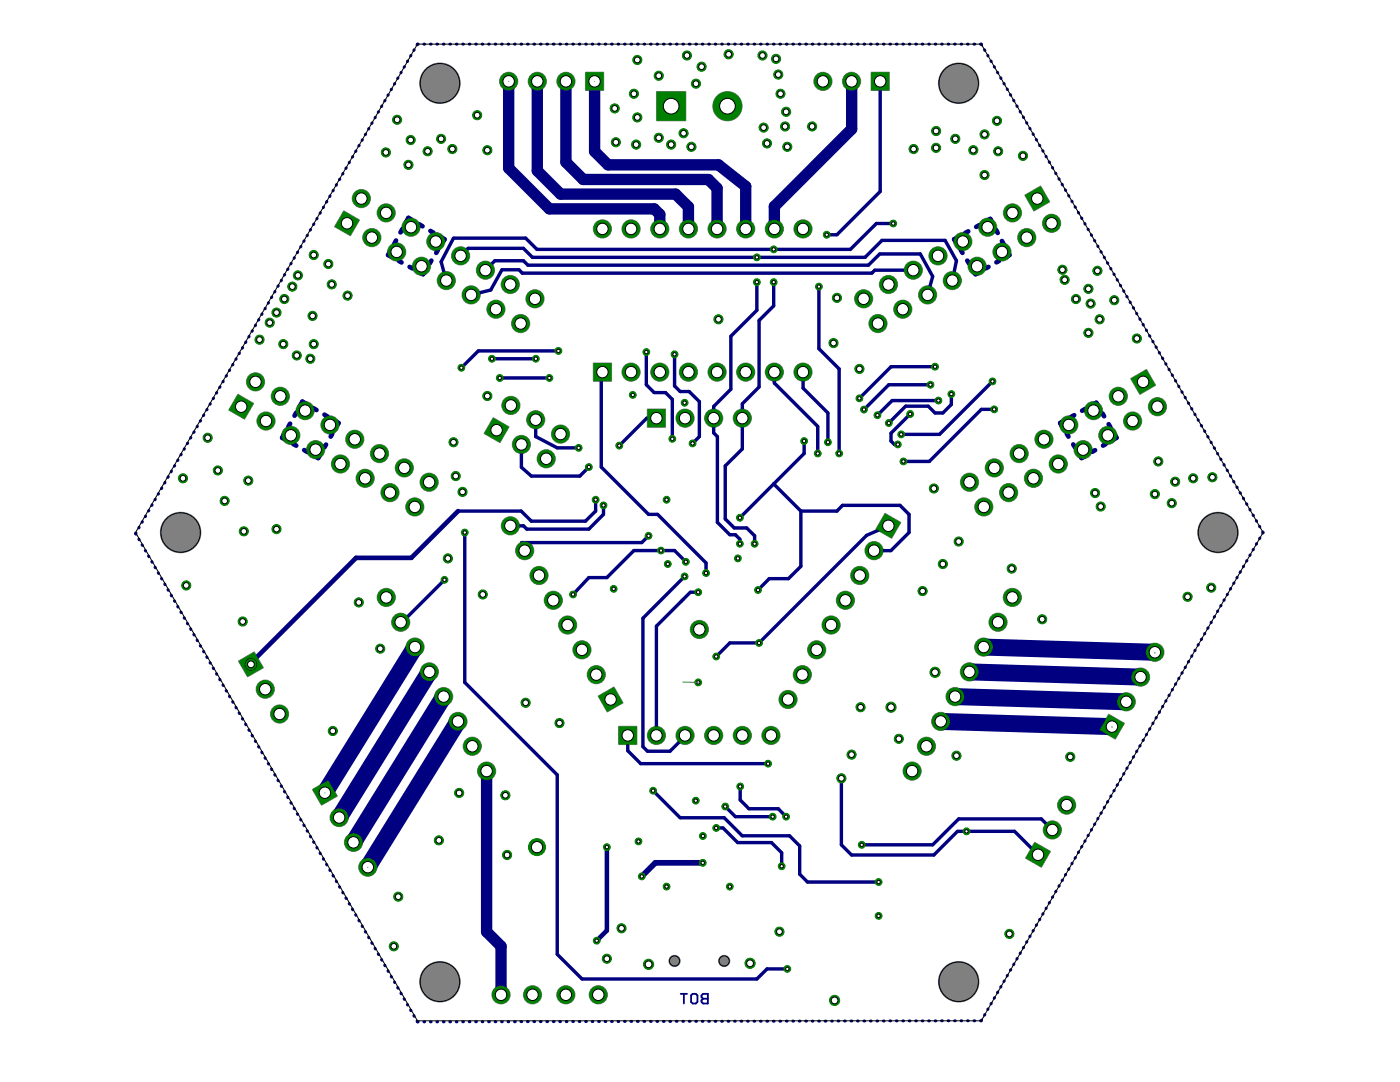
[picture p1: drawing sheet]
<svg xmlns="http://www.w3.org/2000/svg" width="279mm" height="216mm" viewBox="0 0 279 216" stroke-linecap="round" stroke-linejoin="round" font-family="sans-serif">
<g fill="#808080" stroke="#808080" stroke-width=".2">
<circle cx="36" cy="106.3" r="4"/>
<circle cx="87.8" cy="195.9" r="4"/>
<circle cx="191.3" cy="195.9" r="4"/>
<circle cx="243.1" cy="106.3" r="4"/>
<circle cx="87.8" cy="16.6" r="4"/>
<circle cx="191.3" cy="16.6" r="4"/>
<circle cx="53.1" cy="84" r="1.82"/>
<circle cx="58" cy="86.9" r="1.82"/>
<circle cx="63" cy="89.7" r="1.82"/>
<circle cx="67.9" cy="92.6" r="1.82"/>
<circle cx="72.9" cy="95.4" r="1.82"/>
<circle cx="51" cy="76.2" r="1.82"/>
<circle cx="55.9" cy="79.1" r="1.82"/>
<circle cx="60.9" cy="81.9" r="1.82"/>
<circle cx="65.8" cy="84.8" r="1.82"/>
<circle cx="70.8" cy="87.7" r="1.82"/>
<circle cx="75.7" cy="90.5" r="1.82"/>
<circle cx="77.8" cy="98.3" r="1.82"/>
<circle cx="80.7" cy="93.4" r="1.82"/>
<circle cx="82.8" cy="101.2" r="1.82"/>
<circle cx="85.6" cy="96.2" r="1.82"/>
<circle cx="74.2" cy="47.4" r="1.82"/>
<circle cx="79.2" cy="50.3" r="1.82"/>
<circle cx="84.1" cy="53.1" r="1.82"/>
<circle cx="89.1" cy="56" r="1.82"/>
<circle cx="94" cy="58.8" r="1.82"/>
<circle cx="72.1" cy="39.6" r="1.82"/>
<circle cx="77.1" cy="42.5" r="1.82"/>
<circle cx="82" cy="45.3" r="1.82"/>
<circle cx="87" cy="48.2" r="1.82"/>
<circle cx="91.9" cy="51.1" r="1.82"/>
<circle cx="96.9" cy="53.9" r="1.82"/>
<circle cx="99" cy="61.7" r="1.82"/>
<circle cx="101.8" cy="56.8" r="1.82"/>
<circle cx="103.9" cy="64.6" r="1.82"/>
<circle cx="106.8" cy="59.6" r="1.82"/>
<circle cx="202.1" cy="42.5" r="1.82"/>
<circle cx="197.1" cy="45.3" r="1.82"/>
<circle cx="192.2" cy="48.2" r="1.82"/>
<circle cx="187.2" cy="51.1" r="1.82"/>
<circle cx="182.3" cy="53.9" r="1.82"/>
<circle cx="209.9" cy="44.6" r="1.82"/>
<circle cx="204.9" cy="47.4" r="1.82"/>
<circle cx="200" cy="50.3" r="1.82"/>
<circle cx="195" cy="53.1" r="1.82"/>
<circle cx="190.1" cy="56" r="1.82"/>
<circle cx="185.1" cy="58.8" r="1.82"/>
<circle cx="177.3" cy="56.8" r="1.82"/>
<circle cx="180.2" cy="61.7" r="1.82"/>
<circle cx="172.4" cy="59.6" r="1.82"/>
<circle cx="175.2" cy="64.6" r="1.82"/>
<circle cx="223.2" cy="79.1" r="1.82"/>
<circle cx="218.2" cy="81.9" r="1.82"/>
<circle cx="213.3" cy="84.8" r="1.82"/>
<circle cx="208.3" cy="87.7" r="1.82"/>
<circle cx="203.4" cy="90.5" r="1.82"/>
<circle cx="231" cy="81.2" r="1.82"/>
<circle cx="226" cy="84" r="1.82"/>
<circle cx="221.1" cy="86.9" r="1.82"/>
<circle cx="216.2" cy="89.7" r="1.82"/>
<circle cx="211.2" cy="92.6" r="1.82"/>
<circle cx="206.2" cy="95.4" r="1.82"/>
<circle cx="198.4" cy="93.4" r="1.82"/>
<circle cx="201.3" cy="98.3" r="1.82"/>
<circle cx="193.5" cy="96.2" r="1.82"/>
<circle cx="196.3" cy="101.2" r="1.82"/>
<circle cx="104.1" cy="88.7" r="1.82"/>
<circle cx="109" cy="91.5" r="1.82"/>
<circle cx="102" cy="80.9" r="1.82"/>
<circle cx="106.9" cy="83.8" r="1.82"/>
<circle cx="111.9" cy="86.6" r="1.82"/>
<circle cx="136.7" cy="83.4" r="1.82"/>
<circle cx="142.4" cy="83.4" r="1.82"/>
<circle cx="148.1" cy="83.4" r="1.82"/>
<circle cx="131" cy="146.7" r="1.82"/>
<circle cx="136.7" cy="146.7" r="1.82"/>
<circle cx="142.4" cy="146.7" r="1.82"/>
<circle cx="148.1" cy="146.7" r="1.82"/>
<circle cx="153.9" cy="146.7" r="1.82"/>
<circle cx="125.9" cy="74.3" r="1.82"/>
<circle cx="131.7" cy="74.3" r="1.82"/>
<circle cx="137.4" cy="74.3" r="1.82"/>
<circle cx="143.1" cy="74.3" r="1.82"/>
<circle cx="148.8" cy="74.3" r="1.82"/>
<circle cx="154.5" cy="74.3" r="1.82"/>
<circle cx="160.3" cy="74.3" r="1.82"/>
<circle cx="160.3" cy="45.7" r="1.82"/>
<circle cx="154.5" cy="45.7" r="1.82"/>
<circle cx="148.8" cy="45.7" r="1.82"/>
<circle cx="143.1" cy="45.7" r="1.82"/>
<circle cx="137.4" cy="45.7" r="1.82"/>
<circle cx="131.7" cy="45.7" r="1.82"/>
<circle cx="125.9" cy="45.7" r="1.82"/>
<circle cx="120.2" cy="45.7" r="1.82"/>
<circle cx="119" cy="134.6" r="1.82"/>
<circle cx="116.1" cy="129.7" r="1.82"/>
<circle cx="113.3" cy="124.7" r="1.82"/>
<circle cx="110.4" cy="119.8" r="1.82"/>
<circle cx="107.6" cy="114.8" r="1.82"/>
<circle cx="104.7" cy="109.9" r="1.82"/>
<circle cx="101.9" cy="104.9" r="1.82"/>
<circle cx="77.1" cy="119.2" r="1.82"/>
<circle cx="80" cy="124.2" r="1.82"/>
<circle cx="82.8" cy="129.1" r="1.82"/>
<circle cx="85.7" cy="134.1" r="1.82"/>
<circle cx="88.5" cy="139" r="1.82"/>
<circle cx="91.4" cy="144" r="1.82"/>
<circle cx="94.3" cy="148.9" r="1.82"/>
<circle cx="97.1" cy="153.9" r="1.82"/>
<circle cx="174.4" cy="109.9" r="1.82"/>
<circle cx="171.6" cy="114.8" r="1.82"/>
<circle cx="168.7" cy="119.8" r="1.82"/>
<circle cx="165.9" cy="124.7" r="1.82"/>
<circle cx="163" cy="129.7" r="1.82"/>
<circle cx="160.1" cy="134.6" r="1.82"/>
<circle cx="157.3" cy="139.6" r="1.82"/>
<circle cx="182" cy="153.9" r="1.82"/>
<circle cx="184.9" cy="148.9" r="1.82"/>
<circle cx="187.7" cy="144" r="1.82"/>
<circle cx="190.6" cy="139" r="1.82"/>
<circle cx="193.5" cy="134.1" r="1.82"/>
<circle cx="196.3" cy="129.1" r="1.82"/>
<circle cx="199.2" cy="124.2" r="1.82"/>
<circle cx="202" cy="119.2" r="1.82"/>
<circle cx="134.6" cy="191.7" r="1.12"/>
<circle cx="144.5" cy="191.7" r="1.12"/>
<circle cx="52.9" cy="137.5" r="1.82"/>
<circle cx="55.8" cy="142.5" r="1.82"/>
<circle cx="112.9" cy="16.2" r="1.82"/>
<circle cx="107.2" cy="16.2" r="1.82"/>
<circle cx="101.5" cy="16.2" r="1.82"/>
<circle cx="169.9" cy="16.2" r="1.82"/>
<circle cx="164.2" cy="16.2" r="1.82"/>
<circle cx="210" cy="165.6" r="1.82"/>
<circle cx="212.9" cy="160.7" r="1.82"/>
<circle cx="67.7" cy="163.1" r="1.82"/>
<circle cx="70.5" cy="168.1" r="1.82"/>
<circle cx="73.4" cy="173" r="1.82"/>
<circle cx="224.8" cy="140" r="1.82"/>
<circle cx="227.6" cy="135.1" r="1.82"/>
<circle cx="230.5" cy="130.2" r="1.82"/>
<circle cx="139.6" cy="125.6" r="1.82"/>
<circle cx="100" cy="198.5" r="1.82"/>
<circle cx="119.4" cy="198.5" r="1.82"/>
<circle cx="106.3" cy="198.5" r="1.82"/>
<circle cx="112.9" cy="198.5" r="1.82"/>
<circle cx="145.2" cy="21.2" r="2.92"/>
</g>
<g fill="#808080" stroke="#808080" stroke-width=".2">
<path d="M47.5 78.7l3.1 1.8-1.8 3.2-3.2-1.9z"/>
<path d="M68.6 42.1l3.2 1.8-1.9 3.2-3.1-1.9z"/>
<path d="M204.5 38.9l3.2-1.8 1.8 3.2-3.2 1.8z"/>
<path d="M225.6 75.5l3.2-1.8 1.8 3.2-3.1 1.8z"/>
<path d="M98.4 83.3l3.2 1.9-1.8 3.1-3.2-1.8z"/>
<path d="M129.2 81.6h3.6v3.7h-3.6z"/>
<path d="M123.5 144.9h3.6v3.7h-3.6z"/>
<path d="M118.4 72.4h3.6v3.7h-3.6z"/>
<path d="M119.4 138.9l3.1-1.8 1.9 3.2-3.2 1.8z"/>
<path d="M176.6 102.4l3.2 1.8-1.9 3.2-3.1-1.8z"/>
<path d="M47.6 131.9l3.1-1.8 1.9 3.1-3.2 1.9z"/>
<path d="M116.8 14.4h3.7v3.7h-3.7z"/>
<path d="M173.8 14.4h3.7v3.7h-3.7z"/>
<path d="M206.5 168.1l3.2 1.8-1.9 3.2-3.1-1.9z"/>
<path d="M62.3 157.5l3.2-1.8 1.8 3.2-3.1 1.8z"/>
<path d="M221.3 142.5l3.1 1.8-1.8 3.2-3.2-1.8z"/>
<path d="M131 18.3h5.9v5.8h-5.9z"/>
</g>
<path d="M135.8 198.3h1.3M136.5 198.3v1.9M138.2 198.3h.7l.3 .3v1.3l-.3 .3h-.7l-.3-.3v-1.3zM140 198.6l.3-.3h1v1.9h-1l-.3-.3v-.3l.3-.3-.3-.3zM140.3 199.3h1" fill="none" stroke="#000080" stroke-width=".36"/>
<g fill="none" stroke="#000080" stroke-width=".59">
<path d="M77.5 18.9l-.1 .1M78.1 17.8v.1M78.8 16.7l-.1 .1M79.4 15.5v.2M80.1 14.4l-.1 .1M80.7 13.3l-.1 .1M81.4 12.2l-.1 .1M82 11l-.1 .2M82.7 9.9l-.1 .2M83.5 8.8l-.3 .2M84.6 8.8h.2M85.9 8.8h.1"/>
<path d="M87.2 8.8h.1M88.5 8.8h.1M89.8 8.8h.1M91.1 8.8h.1M92.4 8.8h.1M93.6 8.8h.2M94.9 8.8h.2M96.2 8.8h.2M97.5 8.8h.2M98.8 8.8h.2M100.1 8.8h.1M101.4 8.8h.1"/>
<path d="M102.7 8.8h.1M104 8.8h.1M105.3 8.8h.1M106.6 8.8h.1M107.8 8.8h.2M109.1 8.8h.2M110.4 8.8h.2M111.7 8.8h.2M113 8.8h.2M114.3 8.8h.1M115.6 8.8h.1M116.9 8.8h.1"/>
<path d="M118.2 8.8h.1M119.5 8.8h.1M120.8 8.8h.1M122 8.8h.2M123.3 8.8h.2M124.6 8.8h.2M125.9 8.8h.2M127.2 8.8h.2M128.5 8.8h.2M129.8 8.8h.2M131.1 8.8h.2M132.4 8.8h.1"/>
<path d="M133.7 8.8h.1M135 8.8h.1M136.3 8.8h.1M137.6 8.8h.1M138.9 8.8h.1M140.1 8.8h.2M141.4 8.8h.2M142.7 8.8h.2M144 8.8h.2M145.3 8.8h.2M146.6 8.8h.1M147.9 8.8h.1"/>
<path d="M149.2 8.8h.1M150.5 8.8h.1M151.8 8.8h.1M153.1 8.8h.1M154.3 8.8h.2M155.6 8.8h.2M156.9 8.8h.2M158.2 8.8h.2M159.5 8.8h.2M160.8 8.8h.2M162.1 8.8h.1M163.4 8.8h.1"/>
<path d="M164.7 8.8h.1M166 8.8h.1M167.3 8.8h.1M168.6 8.8h.1M169.8 8.8h.2M171.1 8.8h.2M172.4 8.8h.2M173.7 8.8h.2M175 8.8h.2M176.3 8.8h.1M177.6 8.8h.1M178.9 8.8h.1"/>
<path d="M180.2 8.8h.1M181.5 8.8h.1M182.8 8.8h.1M184 8.8h.2M185.3 8.8h.2M186.6 8.8h.2M187.9 8.8h.2M189.2 8.8h.2M190.5 8.8h.1M191.8 8.8h.1M193.1 8.8h.1M194.4 8.8h.1"/>
<path d="M195.7 8.8l.2 .2M196.5 9.9l.1 .2M197.1 11l.1 .2M197.8 12.2v.1M198.4 13.3l.1 .1M199.1 14.4v.1M199.7 15.5l.1 .2M200.3 16.6l.1 .2M201 17.8l.1 .1M201.6 18.9l.1 .1M65.9 39.1l-.1 .1M66.5 38l-.1 .1"/>
<path d="M67.2 36.8l-.1 .2M67.8 35.7l-.1 .2M68.5 34.6l-.1 .1M69.1 33.5l-.1 .1M69.7 32.4v.1M70.4 31.2l-.1 .2M71 30.1v.1M71.7 29l-.1 .1M72.3 27.9v.1M73 26.8l-.1 .1M73.6 25.6v.2M74.3 24.5l-.1 .1"/>
<path d="M74.9 23.4l-.1 .1M75.6 22.3l-.1 .1M76.2 21.1l-.1 .2M76.9 20l-.1 .2M202.3 20l.1 .1M202.9 21.1l.1 .2M203.6 22.2v.2M204.2 23.3l.1 .2M204.9 24.5v.1M205.5 25.6l.1 .1M206.2 26.7v.1M206.8 27.8l.1 .2"/>
<path d="M207.5 29v.1M208.1 30.1l.1 .1M208.7 31.2l.1 .1M209.4 32.3l.1 .1M210 33.4l.1 .1M210.7 34.5l.1 .2M211.3 35.7l.1 .1M212 36.8v.1M212.6 37.9l.1 .1M213.3 39v.1M54.3 59.3l-.1 .1M54.9 58.1l-.1 .2"/>
<path d="M55.5 57v.1M56.2 55.9l-.1 .1M56.8 54.8l-.1 .1M57.5 53.7l-.1 .1M58.1 52.5l-.1 .2M58.8 51.4l-.1 .1M59.4 50.3l-.1 .1M60.1 49.2l-.1 .1M60.7 48l-.1 .2M61.4 46.9l-.1 .2M62 45.8l-.1 .1M62.7 44.7l-.1 .1"/>
<path d="M63.3 43.6l-.1 .1M63.9 42.4v.2M64.6 41.3l-.1 .1M65.2 40.2v.1M213.9 40.1l.1 .2M214.5 41.3l.1 .1M215.2 42.4l.1 .1M215.8 43.5l.1 .1M216.5 44.6l.1 .1M217.1 45.7l.1 .1M217.8 46.8v.2M218.4 48l.1 .1"/>
<path d="M219.1 49.1v.1M219.7 50.2l.1 .1M220.4 51.3v.1M221 52.4l.1 .2M221.7 53.6v.1M222.3 54.7l.1 .1M222.9 55.8l.1 .1M223.6 56.9l.1 .1M224.2 58l.1 .1M224.9 59.1l.1 .2M42.6 79.4l-.1 .2M43.3 78.3l-.1 .1"/>
<path d="M43.9 77.2l-.1 .1M44.6 76.1l-.1 .1M45.2 75l-.1 .1M45.8 73.8v.2M46.5 72.7l-.1 .1M47.1 71.6v.1M47.8 70.5l-.1 .1M48.4 69.3v.2M49.1 68.2l-.1 .2M49.7 67.1v.1M50.4 66l-.1 .1M51 64.9l-.1 .1"/>
<path d="M51.7 63.8l-.1 .1M52.3 62.6l-.1 .2M53 61.5l-.1 .1M53.6 60.4l-.1 .1M120.2 74.3l-.2 .2M225.5 60.3l.1 .1M226.2 61.4l.1 .1M226.8 62.5l.1 .1M227.5 63.6v.2M228.1 64.7l.1 .2M228.8 65.8v.2M229.4 67l.1 .1"/>
<path d="M230.1 68.1v.1M230.7 69.2l.1 .1M231.4 70.3v.2M232 71.4l.1 .2M232.6 72.6l.1 .1M233.3 73.7l.1 .1M233.9 74.8l.1 .1M234.6 75.9l.1 .2M235.2 77l.1 .2M235.9 78.2v.1M236.5 79.3l.1 .1M31 99.6l-.1 .1"/>
<path d="M31.6 98.5v.1M32.3 97.4l-.1 .1M32.9 96.2v.2M33.6 95.1l-.1 .2M34.2 94v.1M34.9 92.9l-.1 .1M35.5 91.8v.1M36.2 90.7l-.1 .1M36.8 89.5l-.1 .2M37.5 88.4l-.1 .1M38.1 87.3l-.1 .1M38.8 86.2l-.1 .1"/>
<path d="M39.4 85l-.1 .2M40 83.9v.2M40.7 82.8l-.1 .1M41.3 81.7v.1M42 80.6l-.1 .1M237.2 80.4v.1M237.8 81.5l.1 .1M238.4 82.6l.1 .2M239.1 83.8l.1 .1M239.7 84.9l.1 .1M240.4 86l.1 .1M241 87.1l.1 .1"/>
<path d="M241.7 88.2v.1M242.3 89.3l.1 .2M243 90.5v.1M243.6 91.6l.1 .1M244.3 92.7v.1M244.9 93.8l.1 .1M245.6 94.9v.2M246.2 96.1l.1 .1M246.8 97.2l.1 .1M247.5 98.3l.1 .1M248.1 99.4l.1 .1M27.1 106.3v.3"/>
<path d="M27.7 107.6l.1 .1M27.8 105.2l-.1 .1M28.3 108.7l.1 .1M28.4 104.1l-.1 .1M29 109.8l.1 .2M29.1 103l-.1 .1M29.6 111l.1 .1M29.7 101.9l-.1 .1M30.3 112.1l.1 .1M30.4 100.7l-.1 .2M30.9 113.2l.1 .1M31.6 114.3v.1"/>
<path d="M32.2 115.4l.1 .1M32.9 116.5v.2M33.5 117.7l.1 .1M34.2 118.8v.1M34.8 119.9l.1 .1M244.3 119.7v.1M245 118.6l-.1 .1M245.6 117.4v.2M246.3 116.3l-.1 .1M246.9 115.2l-.1 .1M247.6 114.1l-.1 .1M248.2 113l-.1 .1"/>
<path d="M248.8 100.5l.1 .1M248.9 111.8l-.1 .2M249.4 101.6l.1 .2M249.5 110.7l-.1 .1M250.1 102.8v.1M250.1 109.6v.1M250.7 103.9l.1 .1M250.8 108.5l-.1 .1M251.4 105v.1M251.4 107.4v.1M252 106.1v.3M35.5 121v.1"/>
<path d="M36.1 122.1l.1 .2M36.7 123.3l.1 .1M37.4 124.4l.1 .1M38 125.5l.1 .1M38.7 126.6l.1 .1M39.3 127.7l.1 .1M40 128.8v.2M40.6 130l.1 .1M41.3 131.1v.1M41.9 132.2l.1 .1M42.5 133.3l.1 .1M43.2 134.4l.1 .2"/>
<path d="M43.8 135.6l.1 .1M44.5 136.7l.1 .1M45.1 137.8l.1 .1M45.8 138.9v.1M232.7 139.8l-.1 .1M233.4 138.7l-.1 .1M234 137.6l-.1 .1M234.7 136.4l-.1 .2M235.3 135.3l-.1 .1M235.9 134.2v.1M236.6 133.1l-.1 .1M237.2 132v.1"/>
<path d="M237.9 130.9l-.1 .1M238.5 129.7l-.1 .2M239.2 128.6l-.1 .1M239.8 127.5l-.1 .1M240.5 126.4l-.1 .1M241.1 125.3l-.1 .1M241.7 124.1v.2M242.4 123l-.1 .1M243 121.9v.1M243.7 120.8l-.1 .1M46.4 140l.1 .1M47.1 141.1v.2"/>
<path d="M47.7 142.3l.1 .1M48.4 143.4v.1M49 144.5l.1 .1M49.7 145.6v.2M50.3 146.7l.1 .2M50.9 147.8l.1 .2M51.6 149l.1 .1M52.2 150.1l.1 .1M52.9 151.2l.1 .1M53.5 152.3l.1 .2M54.2 153.4l.1 .2M54.8 154.6l.1 .1"/>
<path d="M55.5 155.7v.1M56.1 156.8l.1 .1M56.7 157.9l.1 .2M57.4 159l.1 .2M221.1 159.9l-.1 .2M221.7 158.8v.1M222.4 157.7l-.1 .1M223 156.6l-.1 .1M223.7 155.5l-.1 .1M224.3 154.3l-.1 .2M225 153.2l-.1 .2M225.6 152.1l-.1 .1"/>
<path d="M226.3 151l-.1 .1M226.9 149.9l-.1 .1M227.5 148.8v.1M228.2 147.6l-.1 .2M228.8 146.5v.1M229.5 145.4l-.1 .1M230.1 144.3v.1M230.8 143.2l-.1 .1M231.4 142v.2M232.1 140.9l-.1 .2M58 160.2l.1 .1M58.7 161.3l.1 .1"/>
<path d="M59.3 162.4l.1 .1M60 163.5v.1M60.6 164.6l.1 .2M61.3 165.8l.1 .1M61.9 166.9l.1 .1M62.6 168l.1 .1M63.2 169.1l.1 .1M63.9 170.2v.1M64.5 171.3l.1 .2M65.2 172.5v.1M65.8 173.6l.1 .1M66.4 174.7l.1 .1"/>
<path d="M67.1 175.8l.1 .1M67.7 176.9l.1 .2M68.4 178.1l.1 .1M69 179.2l.1 .1M210.1 178.9l-.1 .2M210.8 177.8l-.1 .1M211.4 176.7l-.1 .1M212 175.6v.1M212.7 174.5l-.1 .1M213.3 173.4v.1M214 172.2l-.1 .2M214.6 171.1l-.1 .1"/>
<path d="M215.3 170l-.1 .1M215.9 168.9l-.1 .1M216.6 167.8l-.1 .1M217.2 166.6l-.1 .2M217.8 165.5v.2M218.5 164.4l-.1 .1M219.1 163.3v.1M219.8 162.2l-.1 .1M220.4 161.1v.1M69.7 180.3v.1M70.3 181.4l.1 .1M71 182.5v.1"/>
<path d="M71.6 183.6l.1 .2M72.3 184.8v.1M72.9 185.9l.1 .1M73.6 187v.1M74.2 188.1l.1 .2M74.8 189.2l.1 .2M75.5 190.4l.1 .1M76.1 191.5l.1 .1M76.8 192.6l.1 .1M77.4 193.7l.1 .1M78.1 194.8v.2M78.7 195.9l.1 .2"/>
<path d="M79.4 197.1v.1M80 198.2l.1 .1M80.6 199.3l.1 .1M198.5 199.1l-.1 .1M199.1 198v.1M199.8 196.8l-.1 .2M200.4 195.7l-.1 .2M201.1 194.6l-.1 .1M201.7 193.5l-.1 .1M202.4 192.4l-.1 .1M203 191.2l-.1 .2M203.6 190.1v.2"/>
<path d="M204.3 189l-.1 .1M204.9 187.9v.1M205.6 186.8l-.1 .1M206.2 185.7v.1M206.9 184.5l-.1 .2M207.5 183.4v.2M208.2 182.3l-.1 .1M208.8 181.2l-.1 .1M209.5 180.1l-.1 .1M81.3 200.4l.1 .2M81.9 201.5l.1 .2M82.6 202.6l.1 .2"/>
<path d="M83.2 203.8l.3 .1M84.6 203.9h.2M85.9 203.9h.1M87.2 203.9h.1M88.5 203.9h.1M89.8 203.9h.1M91.1 203.9h.1M92.5 203.9h-.1M93.6 203.9h.2M94.9 203.9h.2M96.2 203.9h.2M97.5 203.9h.2"/>
<path d="M98.8 203.9h.2M100.1 203.9h.1M101.4 203.9h.1M102.7 203.9h.1M104 203.9h.1M105.3 203.9h.1M106.6 203.9h.1M107.8 203.9h.2M109.1 203.9h.2M110.4 203.9h.2M111.7 203.9h.2M113 203.9h.2"/>
<path d="M114.3 203.8h.1M115.6 203.8h.1M116.9 203.8h.1M118.2 203.8h.1M119.5 203.8h.1M120.8 203.8h.1M122 203.8h.2M123.3 203.8h.2M124.6 203.8h.2M125.9 203.8h.2M127.2 203.8h.2M128.5 203.8h.2"/>
<path d="M129.8 203.8h.2M131.1 203.8h.2M132.4 203.8h.1M133.7 203.8h.1M135 203.8h.1M136.3 203.8h.1M137.6 203.8h.1M138.9 203.8h.1M140.1 203.8h.2M141.4 203.8h.2M142.7 203.8h.2M144 203.8h.2"/>
<path d="M145.5 203.8h-.2M146.6 203.8h.1M147.9 203.8h.1M149.2 203.8h.1M150.5 203.8h.1M151.8 203.8h.1M153.1 203.8h.1M154.3 203.8h.2M155.6 203.8h.2M156.9 203.8h.2M158.2 203.8h.2M159.5 203.8h.2"/>
<path d="M160.8 203.8h.2M162.1 203.8h.1M163.4 203.8h.1M164.7 203.8h.1M166 203.8h.1M167.3 203.7h.1M168.6 203.7h.1M169.8 203.7h.2M171.1 203.7h.2M172.4 203.7h.2M173.7 203.7h.2M175 203.7h.2"/>
<path d="M176.3 203.7h.1M177.6 203.7h.1M178.9 203.7h.1M180.2 203.7h.1M181.5 203.7h.1M182.8 203.7h.1M184 203.7h.2M185.3 203.7h.2M186.6 203.7h.2M187.9 203.7h.2M189.2 203.7h.2M190.5 203.7h.1"/>
<path d="M191.8 203.7h.1M193.1 203.7h.1M194.4 203.7h.1M195.9 203.6l-.2 .1M196.6 202.4l-.1 .2M197.2 201.3l-.1 .1M197.8 200.2v.1"/>
</g>
<g fill="none" stroke="#000080" stroke-width=".93">
<path d="M77.8 50.2l-.4 .7 .6 .3M79 48l-.3 .6M79.6 52.1l.5 .3M80.3 45.7l-.4 .7M81.7 53.3l.6 .3M82.1 43.8l-.6-.3-.3 .6M83.7 44.8l.6 .3M84.8 54.1l-.4 .6-.5-.3M85.9 46.1l.6 .3M86.1 52l-.4 .6M87.4 49.9l-.3 .6M88.1 47.4l.6 .4-.4 .5"/>
<path d="M191 47.4l-.6 .4 .4 .5M191.7 49.9l.4 .6M193 52l.4 .6M193.2 46.2l-.6 .3M194.4 54.1l.3 .6 .5-.3M195.4 44.9l-.6 .4M197 44l.6-.3 .3 .6M197.3 53.3l-.5 .2M198.8 45.9l.3 .6M199.4 52.1l-.5 .2M200 48.1l.3 .6M201.1 50.3l.3 .6-.4 .3"/>
<path d="M56.6 86.7l-.3 .7 .6 .3M57.9 84.5l-.3 .7M58.5 88.6l.6 .3M59.1 82.3l-.3 .7M60.7 89.8l.6 .4M61 80.5l-.7-.4-.3 .7M62.5 81.4l.7 .4M63.8 90.8l-.3 .6-.6-.3M64.7 82.7l.7 .4M65.1 88.7l-.4 .6M66.3 86.6l-.3 .5M66.9 84.1l.7 .3-.4 .6"/>
<path d="M212.2 84.1l-.6 .3 .3 .6M212.9 86.6l.3 .5M214.2 88.7l.3 .6M214.4 82.8l-.6 .4M215.5 90.8l.4 .6 .5-.3M216.6 81.6l-.6 .4M218.2 80.7l.6-.3 .3 .5M218.5 89.8l-.5 .3M220 82.5l.3 .6M220.7 88.6l-.6 .3M221.3 84.6l.3 .6M222.5 86.8l.3 .6-.5 .3"/>
<path d="M91.4 102l-9.3 9.3h-11l-21 21v.3"/>
</g>
<path d="M101.5 16.2v17.3l8.1 8.2h21l1.1 1.1v2.9M107.2 16.2v17.9l4.7 4.6h22.9l2.6 2.6v4.4M112.9 16.2v16.2l3.5 3.4h25l1.7 1.7v8.2M118.7 16.2v14l2.6 2.7h22.1l5.4 4.3v8.5M169.9 16.2l.1 9.6-15.5 15.4v4.5M97.1 153.9v32l2.9 2.9v9.7" fill="none" stroke="#000080" stroke-width="2.3"/>
<g fill="none" stroke="#000080" stroke-width=".68">
<path d="M175.7 16.2v22l-8.7 8.6h-2M91.9 51.1l1.5-1.5h11.1l1.8 1.8h66.3l3.4-3.4h12.6l2.3 4-.8 4M96.9 53.9l1.9-1.9h5.7l.9 .9h67.9l2.3-2.2h8.1l2.4 4.5-1 3.6M151 56.3v5.6l-5.1 5.2v10.6l-3.5 3.4v5.3l.8 .7v17.1l2.4 2.5h1.2l.9 .9v.9M154.4 56.3v4.7l-2.9 2.9v13.3l-3.4 3.4v9l-3.4 3.4v10.5l1.8 1.8h2.5l1.6 1.6v1.6M163.4 57.2v12.4l4.1 4v16.9M178.3 44.6h-3.4l-5.2 5.2h-62.5l-2.3-2.3h-14.4l-2.5 4.7 1.1 3.8M182.3 53.9h-7.7l-.6 .6h-69.8l-.6-.7h-3.4l-2.3 4.1-3.9 .9M98.2 71.6h8.7M99.7 75.4h9.9M111.4 70h-15.9l-3.4 3.4M120 74.5v18.7l9.4 9.4h1.8l9.7 9.7v2"/>
<path d="M129 70.3v6.5l1.6 1.5h2.2l1.4 1.4v7.9M134.6 70.7v6.3l1.1 1.1h1.8l2.1 2v7l-1.4 1.4M154.5 74.3v2.1l8.7 8.7v5.4M160.3 74.3v3.1l4.9 5v5.8M185.7 76.8h-8.3l-5 4.9M186.6 73.2h-8.8l-6.3 6.3M187.3 79.9h-9.2l-3 2.9M189.9 78.6v2.1l-1.7 1.7h-1.6l-1.3-1.4h-4.6l-3.3 3.4M198.1 76.1l-10.6 10.6h-7.6M104.1 88.7v4.5l1.9 1.8h9.7l1.8-1.8M106.9 83.8v3.3M106.9 87.1h.1"/>
<path d="M106.9 87.1l4.3 2.3h4.3M118.9 99.7v2.3l-2.1 2h-10.8l-2-2h-12.6M131 83.4h-1.9l-5.5 5.5M154.4 96.6l5.4 5.4M160.5 88v2.5l-12.8 12.8M181.7 82.6l-3.9 3.8v1.6l.7 .7h.7M198.4 81.7h-2.5l-10.4 10.4h-5.2M88.7 115.7l-8.5 8.5h-.2M92.8 106.3v29.9l18.4 18.4v35.8l5 4.9h34.8l2.1-2h4M120.4 100.8v1.8l-2.9 3h-12.4l-.6-.7h-2.6M129.4 106.9l-1.3 1.4h-24l.6 1.6M136.6 115l-8.3 8.4v25.6l.9 .9h4.5l3-3v-.2"/>
<path d="M136.9 112.1l-2.3-2.2h-8.1l-5.4 5.4h-3.6l-3.1 3.3M139.3 118.2h-1.5l-6.8 6.7v21.8M159.8 102v11l-2.4 2.5h-3.9l-2.2 2.2M159.8 102h7.2l1.1-1.2h11.5l1.8 1.8v3.7l-3.6 3.6h-3.4M177.3 104.9l-4.3 1.9-21.5 21.5h-5.9l-2.7 2.7M125.3 146.7v3.1l2.6 2.6h25.4M130.3 157.8l5.4 5.4h8.8l3.6 3.6h9.5l2 2v5.6l1.6 1.6h14.1M147.7 156.9v2.7l1.8 1.8h5.8l1.6 1.6M167.9 155.3v13.3l2 2h16.5l4.7-4.7h11.4l4.7 4.7M142.9 165.2h1.4l2.9 2.9h6.8l2 2.1v2.6M144.7 160.9l2.1 2.1h7.4M210 165.6l-2.2-2.2h-16.5l-5.2 5.2h-14.1"/>
</g>
<path d="M140.3 172.2h-9.5l-2.7 2.7" fill="none" stroke="#000080" stroke-width="1.1"/>
<path d="M82.8 129.1l-18 29.1M85.7 134.1l-18 29M88.5 139l-18 29.1M190.6 139l34.2 1M193.5 134.1l34.1 1M196.3 129.1l34.2 1.1M91.4 144l-18 29M187.7 144l34.2 1" fill="none" stroke="#000080" stroke-width="3.4"/>
<path d="M121.1 169v16.7l-2 2" fill="none" stroke="#000080" stroke-width=".91"/>
<path d="M47.5 78.8l3 1.7-1.7 3-3-1.7z" fill="#008000" stroke="#008000" stroke-width=".2"/>
<circle cx="48.1" cy="81.2" r="1.14" fill="#fff" stroke="#000" stroke-width=".2"/>
<circle cx="53.1" cy="84" r="1.71" fill="#008000" stroke="#008000" stroke-width=".2"/>
<circle cx="53.1" cy="84" r="1.14" fill="#fff" stroke="#000" stroke-width=".2"/>
<circle cx="58" cy="86.9" r="1.71" fill="#008000" stroke="#008000" stroke-width=".2"/>
<circle cx="58" cy="86.9" r="1.14" fill="#fff" stroke="#000" stroke-width=".2"/>
<circle cx="63" cy="89.7" r="1.71" fill="#008000" stroke="#008000" stroke-width=".2"/>
<circle cx="63" cy="89.7" r="1.14" fill="#fff" stroke="#000" stroke-width=".2"/>
<circle cx="67.9" cy="92.6" r="1.71" fill="#008000" stroke="#008000" stroke-width=".2"/>
<circle cx="67.9" cy="92.6" r="1.14" fill="#fff" stroke="#000" stroke-width=".2"/>
<circle cx="72.9" cy="95.4" r="1.71" fill="#008000" stroke="#008000" stroke-width=".2"/>
<circle cx="72.9" cy="95.4" r="1.14" fill="#fff" stroke="#000" stroke-width=".2"/>
<circle cx="51" cy="76.2" r="1.71" fill="#008000" stroke="#008000" stroke-width=".2"/>
<circle cx="51" cy="76.2" r="1.14" fill="#fff" stroke="#000" stroke-width=".2"/>
<circle cx="55.9" cy="79.1" r="1.71" fill="#008000" stroke="#008000" stroke-width=".2"/>
<circle cx="55.9" cy="79.1" r="1.14" fill="#fff" stroke="#000" stroke-width=".2"/>
<circle cx="60.9" cy="81.9" r="1.71" fill="#008000" stroke="#008000" stroke-width=".2"/>
<circle cx="60.9" cy="81.9" r="1.14" fill="#fff" stroke="#000" stroke-width=".2"/>
<circle cx="65.8" cy="84.8" r="1.71" fill="#008000" stroke="#008000" stroke-width=".2"/>
<circle cx="65.8" cy="84.8" r="1.14" fill="#fff" stroke="#000" stroke-width=".2"/>
<circle cx="70.8" cy="87.7" r="1.71" fill="#008000" stroke="#008000" stroke-width=".2"/>
<circle cx="70.8" cy="87.7" r="1.14" fill="#fff" stroke="#000" stroke-width=".2"/>
<circle cx="75.7" cy="90.5" r="1.71" fill="#008000" stroke="#008000" stroke-width=".2"/>
<circle cx="75.7" cy="90.5" r="1.14" fill="#fff" stroke="#000" stroke-width=".2"/>
<circle cx="77.8" cy="98.3" r="1.71" fill="#008000" stroke="#008000" stroke-width=".2"/>
<circle cx="77.8" cy="98.3" r="1.14" fill="#fff" stroke="#000" stroke-width=".2"/>
<circle cx="80.7" cy="93.4" r="1.71" fill="#008000" stroke="#008000" stroke-width=".2"/>
<circle cx="80.7" cy="93.4" r="1.14" fill="#fff" stroke="#000" stroke-width=".2"/>
<circle cx="82.8" cy="101.2" r="1.71" fill="#008000" stroke="#008000" stroke-width=".2"/>
<circle cx="82.8" cy="101.2" r="1.14" fill="#fff" stroke="#000" stroke-width=".2"/>
<circle cx="85.6" cy="96.2" r="1.71" fill="#008000" stroke="#008000" stroke-width=".2"/>
<circle cx="85.6" cy="96.2" r="1.14" fill="#fff" stroke="#000" stroke-width=".2"/>
<path d="M68.6 42.2l3 1.7-1.7 3-3-1.7z" fill="#008000" stroke="#008000" stroke-width=".2"/>
<circle cx="69.3" cy="44.6" r="1.14" fill="#fff" stroke="#000" stroke-width=".2"/>
<circle cx="74.2" cy="47.4" r="1.71" fill="#008000" stroke="#008000" stroke-width=".2"/>
<circle cx="74.2" cy="47.4" r="1.14" fill="#fff" stroke="#000" stroke-width=".2"/>
<circle cx="79.2" cy="50.3" r="1.71" fill="#008000" stroke="#008000" stroke-width=".2"/>
<circle cx="79.2" cy="50.3" r="1.14" fill="#fff" stroke="#000" stroke-width=".2"/>
<circle cx="84.1" cy="53.1" r="1.71" fill="#008000" stroke="#008000" stroke-width=".2"/>
<circle cx="84.1" cy="53.1" r="1.14" fill="#fff" stroke="#000" stroke-width=".2"/>
<circle cx="89.1" cy="56" r="1.71" fill="#008000" stroke="#008000" stroke-width=".2"/>
<circle cx="89.1" cy="56" r="1.14" fill="#fff" stroke="#000" stroke-width=".2"/>
<circle cx="94" cy="58.8" r="1.71" fill="#008000" stroke="#008000" stroke-width=".2"/>
<circle cx="94" cy="58.8" r="1.14" fill="#fff" stroke="#000" stroke-width=".2"/>
<circle cx="72.1" cy="39.6" r="1.71" fill="#008000" stroke="#008000" stroke-width=".2"/>
<circle cx="72.1" cy="39.6" r="1.14" fill="#fff" stroke="#000" stroke-width=".2"/>
<circle cx="77.1" cy="42.5" r="1.71" fill="#008000" stroke="#008000" stroke-width=".2"/>
<circle cx="77.1" cy="42.5" r="1.14" fill="#fff" stroke="#000" stroke-width=".2"/>
<circle cx="82" cy="45.3" r="1.71" fill="#008000" stroke="#008000" stroke-width=".2"/>
<circle cx="82" cy="45.3" r="1.14" fill="#fff" stroke="#000" stroke-width=".2"/>
<circle cx="87" cy="48.2" r="1.71" fill="#008000" stroke="#008000" stroke-width=".2"/>
<circle cx="87" cy="48.2" r="1.14" fill="#fff" stroke="#000" stroke-width=".2"/>
<circle cx="91.9" cy="51.1" r="1.71" fill="#008000" stroke="#008000" stroke-width=".2"/>
<circle cx="91.9" cy="51.1" r="1.14" fill="#fff" stroke="#000" stroke-width=".2"/>
<circle cx="96.9" cy="53.9" r="1.71" fill="#008000" stroke="#008000" stroke-width=".2"/>
<circle cx="96.9" cy="53.9" r="1.14" fill="#fff" stroke="#000" stroke-width=".2"/>
<circle cx="99" cy="61.7" r="1.71" fill="#008000" stroke="#008000" stroke-width=".2"/>
<circle cx="99" cy="61.7" r="1.14" fill="#fff" stroke="#000" stroke-width=".2"/>
<circle cx="101.8" cy="56.8" r="1.71" fill="#008000" stroke="#008000" stroke-width=".2"/>
<circle cx="101.8" cy="56.8" r="1.14" fill="#fff" stroke="#000" stroke-width=".2"/>
<circle cx="103.9" cy="64.6" r="1.71" fill="#008000" stroke="#008000" stroke-width=".2"/>
<circle cx="103.9" cy="64.6" r="1.14" fill="#fff" stroke="#000" stroke-width=".2"/>
<circle cx="106.8" cy="59.6" r="1.71" fill="#008000" stroke="#008000" stroke-width=".2"/>
<circle cx="106.8" cy="59.6" r="1.14" fill="#fff" stroke="#000" stroke-width=".2"/>
<path d="M204.7 39l2.9-1.7 1.8 2.9-3 1.8z" fill="#008000" stroke="#008000" stroke-width=".2"/>
<circle cx="207" cy="39.6" r="1.14" fill="#fff" stroke="#000" stroke-width=".2"/>
<circle cx="202.1" cy="42.5" r="1.71" fill="#008000" stroke="#008000" stroke-width=".2"/>
<circle cx="202.1" cy="42.5" r="1.14" fill="#fff" stroke="#000" stroke-width=".2"/>
<circle cx="197.1" cy="45.3" r="1.71" fill="#008000" stroke="#008000" stroke-width=".2"/>
<circle cx="197.1" cy="45.3" r="1.14" fill="#fff" stroke="#000" stroke-width=".2"/>
<circle cx="192.2" cy="48.2" r="1.71" fill="#008000" stroke="#008000" stroke-width=".2"/>
<circle cx="192.2" cy="48.2" r="1.14" fill="#fff" stroke="#000" stroke-width=".2"/>
<circle cx="187.2" cy="51.1" r="1.71" fill="#008000" stroke="#008000" stroke-width=".2"/>
<circle cx="187.2" cy="51.1" r="1.14" fill="#fff" stroke="#000" stroke-width=".2"/>
<circle cx="182.3" cy="53.9" r="1.71" fill="#008000" stroke="#008000" stroke-width=".2"/>
<circle cx="182.3" cy="53.9" r="1.14" fill="#fff" stroke="#000" stroke-width=".2"/>
<circle cx="209.9" cy="44.6" r="1.71" fill="#008000" stroke="#008000" stroke-width=".2"/>
<circle cx="209.9" cy="44.6" r="1.14" fill="#fff" stroke="#000" stroke-width=".2"/>
<circle cx="204.9" cy="47.4" r="1.71" fill="#008000" stroke="#008000" stroke-width=".2"/>
<circle cx="204.9" cy="47.4" r="1.14" fill="#fff" stroke="#000" stroke-width=".2"/>
<circle cx="200" cy="50.3" r="1.71" fill="#008000" stroke="#008000" stroke-width=".2"/>
<circle cx="200" cy="50.3" r="1.14" fill="#fff" stroke="#000" stroke-width=".2"/>
<circle cx="195" cy="53.1" r="1.71" fill="#008000" stroke="#008000" stroke-width=".2"/>
<circle cx="195" cy="53.1" r="1.14" fill="#fff" stroke="#000" stroke-width=".2"/>
<circle cx="190.1" cy="56" r="1.71" fill="#008000" stroke="#008000" stroke-width=".2"/>
<circle cx="190.1" cy="56" r="1.14" fill="#fff" stroke="#000" stroke-width=".2"/>
<circle cx="185.1" cy="58.8" r="1.71" fill="#008000" stroke="#008000" stroke-width=".2"/>
<circle cx="185.1" cy="58.8" r="1.14" fill="#fff" stroke="#000" stroke-width=".2"/>
<circle cx="177.3" cy="56.8" r="1.71" fill="#008000" stroke="#008000" stroke-width=".2"/>
<circle cx="177.3" cy="56.8" r="1.14" fill="#fff" stroke="#000" stroke-width=".2"/>
<circle cx="180.2" cy="61.7" r="1.71" fill="#008000" stroke="#008000" stroke-width=".2"/>
<circle cx="180.2" cy="61.7" r="1.14" fill="#fff" stroke="#000" stroke-width=".2"/>
<circle cx="172.4" cy="59.6" r="1.71" fill="#008000" stroke="#008000" stroke-width=".2"/>
<circle cx="172.4" cy="59.6" r="1.14" fill="#fff" stroke="#000" stroke-width=".2"/>
<circle cx="175.2" cy="64.6" r="1.71" fill="#008000" stroke="#008000" stroke-width=".2"/>
<circle cx="175.2" cy="64.6" r="1.14" fill="#fff" stroke="#000" stroke-width=".2"/>
<path d="M225.8 75.6l3-1.7 1.7 2.9-3 1.7z" fill="#008000" stroke="#008000" stroke-width=".2"/>
<circle cx="228.1" cy="76.2" r="1.14" fill="#fff" stroke="#000" stroke-width=".2"/>
<circle cx="223.2" cy="79.1" r="1.71" fill="#008000" stroke="#008000" stroke-width=".2"/>
<circle cx="223.2" cy="79.1" r="1.14" fill="#fff" stroke="#000" stroke-width=".2"/>
<circle cx="218.2" cy="81.9" r="1.71" fill="#008000" stroke="#008000" stroke-width=".2"/>
<circle cx="218.2" cy="81.9" r="1.14" fill="#fff" stroke="#000" stroke-width=".2"/>
<circle cx="213.3" cy="84.8" r="1.71" fill="#008000" stroke="#008000" stroke-width=".2"/>
<circle cx="213.3" cy="84.8" r="1.14" fill="#fff" stroke="#000" stroke-width=".2"/>
<circle cx="208.3" cy="87.7" r="1.71" fill="#008000" stroke="#008000" stroke-width=".2"/>
<circle cx="208.3" cy="87.7" r="1.14" fill="#fff" stroke="#000" stroke-width=".2"/>
<circle cx="203.4" cy="90.5" r="1.71" fill="#008000" stroke="#008000" stroke-width=".2"/>
<circle cx="203.4" cy="90.5" r="1.14" fill="#fff" stroke="#000" stroke-width=".2"/>
<circle cx="231" cy="81.2" r="1.71" fill="#008000" stroke="#008000" stroke-width=".2"/>
<circle cx="231" cy="81.2" r="1.14" fill="#fff" stroke="#000" stroke-width=".2"/>
<circle cx="226" cy="84" r="1.71" fill="#008000" stroke="#008000" stroke-width=".2"/>
<circle cx="226" cy="84" r="1.14" fill="#fff" stroke="#000" stroke-width=".2"/>
<circle cx="221.1" cy="86.9" r="1.71" fill="#008000" stroke="#008000" stroke-width=".2"/>
<circle cx="221.1" cy="86.9" r="1.14" fill="#fff" stroke="#000" stroke-width=".2"/>
<circle cx="216.2" cy="89.7" r="1.71" fill="#008000" stroke="#008000" stroke-width=".2"/>
<circle cx="216.2" cy="89.7" r="1.14" fill="#fff" stroke="#000" stroke-width=".2"/>
<circle cx="211.2" cy="92.6" r="1.71" fill="#008000" stroke="#008000" stroke-width=".2"/>
<circle cx="211.2" cy="92.6" r="1.14" fill="#fff" stroke="#000" stroke-width=".2"/>
<circle cx="206.2" cy="95.4" r="1.71" fill="#008000" stroke="#008000" stroke-width=".2"/>
<circle cx="206.2" cy="95.4" r="1.14" fill="#fff" stroke="#000" stroke-width=".2"/>
<circle cx="198.4" cy="93.4" r="1.71" fill="#008000" stroke="#008000" stroke-width=".2"/>
<circle cx="198.4" cy="93.4" r="1.14" fill="#fff" stroke="#000" stroke-width=".2"/>
<circle cx="201.3" cy="98.3" r="1.71" fill="#008000" stroke="#008000" stroke-width=".2"/>
<circle cx="201.3" cy="98.3" r="1.14" fill="#fff" stroke="#000" stroke-width=".2"/>
<circle cx="193.5" cy="96.2" r="1.71" fill="#008000" stroke="#008000" stroke-width=".2"/>
<circle cx="193.5" cy="96.2" r="1.14" fill="#fff" stroke="#000" stroke-width=".2"/>
<circle cx="196.3" cy="101.2" r="1.71" fill="#008000" stroke="#008000" stroke-width=".2"/>
<circle cx="196.3" cy="101.2" r="1.14" fill="#fff" stroke="#000" stroke-width=".2"/>
<path d="M98.5 83.5l3 1.7-1.8 3-2.9-1.7z" fill="#008000" stroke="#008000" stroke-width=".2"/>
<circle cx="99.1" cy="85.8" r="1.14" fill="#fff" stroke="#000" stroke-width=".2"/>
<circle cx="104.1" cy="88.7" r="1.71" fill="#008000" stroke="#008000" stroke-width=".2"/>
<circle cx="104.1" cy="88.7" r="1.14" fill="#fff" stroke="#000" stroke-width=".2"/>
<circle cx="109" cy="91.5" r="1.71" fill="#008000" stroke="#008000" stroke-width=".2"/>
<circle cx="109" cy="91.5" r="1.14" fill="#fff" stroke="#000" stroke-width=".2"/>
<circle cx="102" cy="80.9" r="1.71" fill="#008000" stroke="#008000" stroke-width=".2"/>
<circle cx="102" cy="80.9" r="1.14" fill="#fff" stroke="#000" stroke-width=".2"/>
<circle cx="106.9" cy="83.8" r="1.71" fill="#008000" stroke="#008000" stroke-width=".2"/>
<circle cx="106.9" cy="83.8" r="1.14" fill="#fff" stroke="#000" stroke-width=".2"/>
<circle cx="111.9" cy="86.6" r="1.71" fill="#008000" stroke="#008000" stroke-width=".2"/>
<circle cx="111.9" cy="86.6" r="1.14" fill="#fff" stroke="#000" stroke-width=".2"/>
<path d="M129.3 81.7h3.4v3.5h-3.4z" fill="#008000" stroke="#008000" stroke-width=".2"/>
<circle cx="131" cy="83.4" r="1.14" fill="#fff" stroke="#000" stroke-width=".2"/>
<circle cx="136.7" cy="83.4" r="1.71" fill="#008000" stroke="#008000" stroke-width=".2"/>
<circle cx="136.7" cy="83.4" r="1.14" fill="#fff" stroke="#000" stroke-width=".2"/>
<circle cx="142.4" cy="83.4" r="1.71" fill="#008000" stroke="#008000" stroke-width=".2"/>
<circle cx="142.4" cy="83.4" r="1.14" fill="#fff" stroke="#000" stroke-width=".2"/>
<circle cx="148.1" cy="83.4" r="1.71" fill="#008000" stroke="#008000" stroke-width=".2"/>
<circle cx="148.1" cy="83.4" r="1.14" fill="#fff" stroke="#000" stroke-width=".2"/>
<path d="M123.6 145h3.4v3.5h-3.4z" fill="#008000" stroke="#008000" stroke-width=".2"/>
<circle cx="125.3" cy="146.7" r="1.14" fill="#fff" stroke="#000" stroke-width=".2"/>
<circle cx="131" cy="146.7" r="1.71" fill="#008000" stroke="#008000" stroke-width=".2"/>
<circle cx="131" cy="146.7" r="1.14" fill="#fff" stroke="#000" stroke-width=".2"/>
<circle cx="136.7" cy="146.7" r="1.71" fill="#008000" stroke="#008000" stroke-width=".2"/>
<circle cx="136.7" cy="146.7" r="1.14" fill="#fff" stroke="#000" stroke-width=".2"/>
<circle cx="142.4" cy="146.7" r="1.71" fill="#008000" stroke="#008000" stroke-width=".2"/>
<circle cx="142.4" cy="146.7" r="1.14" fill="#fff" stroke="#000" stroke-width=".2"/>
<circle cx="148.1" cy="146.7" r="1.71" fill="#008000" stroke="#008000" stroke-width=".2"/>
<circle cx="148.1" cy="146.7" r="1.14" fill="#fff" stroke="#000" stroke-width=".2"/>
<circle cx="153.9" cy="146.7" r="1.71" fill="#008000" stroke="#008000" stroke-width=".2"/>
<circle cx="153.9" cy="146.7" r="1.14" fill="#fff" stroke="#000" stroke-width=".2"/>
<path d="M118.5 72.5h3.4v3.5h-3.4z" fill="#008000" stroke="#008000" stroke-width=".2"/>
<circle cx="120.2" cy="74.3" r="1.14" fill="#fff" stroke="#000" stroke-width=".2"/>
<circle cx="125.9" cy="74.3" r="1.71" fill="#008000" stroke="#008000" stroke-width=".2"/>
<circle cx="125.9" cy="74.3" r="1.14" fill="#fff" stroke="#000" stroke-width=".2"/>
<circle cx="131.7" cy="74.3" r="1.71" fill="#008000" stroke="#008000" stroke-width=".2"/>
<circle cx="131.7" cy="74.3" r="1.14" fill="#fff" stroke="#000" stroke-width=".2"/>
<circle cx="137.4" cy="74.3" r="1.71" fill="#008000" stroke="#008000" stroke-width=".2"/>
<circle cx="137.4" cy="74.3" r="1.14" fill="#fff" stroke="#000" stroke-width=".2"/>
<circle cx="143.1" cy="74.3" r="1.71" fill="#008000" stroke="#008000" stroke-width=".2"/>
<circle cx="143.1" cy="74.3" r="1.14" fill="#fff" stroke="#000" stroke-width=".2"/>
<circle cx="148.8" cy="74.3" r="1.71" fill="#008000" stroke="#008000" stroke-width=".2"/>
<circle cx="148.8" cy="74.3" r="1.14" fill="#fff" stroke="#000" stroke-width=".2"/>
<circle cx="154.5" cy="74.3" r="1.71" fill="#008000" stroke="#008000" stroke-width=".2"/>
<circle cx="154.5" cy="74.3" r="1.14" fill="#fff" stroke="#000" stroke-width=".2"/>
<circle cx="160.3" cy="74.3" r="1.71" fill="#008000" stroke="#008000" stroke-width=".2"/>
<circle cx="160.3" cy="74.3" r="1.14" fill="#fff" stroke="#000" stroke-width=".2"/>
<circle cx="160.3" cy="45.7" r="1.71" fill="#008000" stroke="#008000" stroke-width=".2"/>
<circle cx="160.3" cy="45.7" r="1.14" fill="#fff" stroke="#000" stroke-width=".2"/>
<circle cx="154.5" cy="45.7" r="1.71" fill="#008000" stroke="#008000" stroke-width=".2"/>
<circle cx="154.5" cy="45.7" r="1.14" fill="#fff" stroke="#000" stroke-width=".2"/>
<circle cx="148.8" cy="45.7" r="1.71" fill="#008000" stroke="#008000" stroke-width=".2"/>
<circle cx="148.8" cy="45.7" r="1.14" fill="#fff" stroke="#000" stroke-width=".2"/>
<circle cx="143.1" cy="45.7" r="1.71" fill="#008000" stroke="#008000" stroke-width=".2"/>
<circle cx="143.1" cy="45.7" r="1.14" fill="#fff" stroke="#000" stroke-width=".2"/>
<circle cx="137.4" cy="45.7" r="1.71" fill="#008000" stroke="#008000" stroke-width=".2"/>
<circle cx="137.4" cy="45.7" r="1.14" fill="#fff" stroke="#000" stroke-width=".2"/>
<circle cx="131.7" cy="45.7" r="1.71" fill="#008000" stroke="#008000" stroke-width=".2"/>
<circle cx="131.7" cy="45.7" r="1.14" fill="#fff" stroke="#000" stroke-width=".2"/>
<circle cx="125.9" cy="45.7" r="1.71" fill="#008000" stroke="#008000" stroke-width=".2"/>
<circle cx="125.9" cy="45.7" r="1.14" fill="#fff" stroke="#000" stroke-width=".2"/>
<circle cx="120.2" cy="45.7" r="1.71" fill="#008000" stroke="#008000" stroke-width=".2"/>
<circle cx="120.2" cy="45.7" r="1.14" fill="#fff" stroke="#000" stroke-width=".2"/>
<path d="M119.5 138.9l3-1.7 1.7 3-3 1.7z" fill="#008000" stroke="#008000" stroke-width=".2"/>
<circle cx="121.9" cy="139.6" r="1.14" fill="#fff" stroke="#000" stroke-width=".2"/>
<circle cx="119" cy="134.6" r="1.71" fill="#008000" stroke="#008000" stroke-width=".2"/>
<circle cx="119" cy="134.6" r="1.14" fill="#fff" stroke="#000" stroke-width=".2"/>
<circle cx="116.1" cy="129.7" r="1.71" fill="#008000" stroke="#008000" stroke-width=".2"/>
<circle cx="116.1" cy="129.7" r="1.14" fill="#fff" stroke="#000" stroke-width=".2"/>
<circle cx="113.3" cy="124.7" r="1.71" fill="#008000" stroke="#008000" stroke-width=".2"/>
<circle cx="113.3" cy="124.7" r="1.14" fill="#fff" stroke="#000" stroke-width=".2"/>
<circle cx="110.4" cy="119.8" r="1.71" fill="#008000" stroke="#008000" stroke-width=".2"/>
<circle cx="110.4" cy="119.8" r="1.14" fill="#fff" stroke="#000" stroke-width=".2"/>
<circle cx="107.6" cy="114.8" r="1.71" fill="#008000" stroke="#008000" stroke-width=".2"/>
<circle cx="107.6" cy="114.8" r="1.14" fill="#fff" stroke="#000" stroke-width=".2"/>
<circle cx="104.7" cy="109.9" r="1.71" fill="#008000" stroke="#008000" stroke-width=".2"/>
<circle cx="104.7" cy="109.9" r="1.14" fill="#fff" stroke="#000" stroke-width=".2"/>
<circle cx="101.9" cy="104.9" r="1.71" fill="#008000" stroke="#008000" stroke-width=".2"/>
<circle cx="101.9" cy="104.9" r="1.14" fill="#fff" stroke="#000" stroke-width=".2"/>
<circle cx="77.1" cy="119.2" r="1.71" fill="#008000" stroke="#008000" stroke-width=".2"/>
<circle cx="77.1" cy="119.2" r="1.14" fill="#fff" stroke="#000" stroke-width=".2"/>
<circle cx="80" cy="124.2" r="1.71" fill="#008000" stroke="#008000" stroke-width=".2"/>
<circle cx="80" cy="124.2" r="1.14" fill="#fff" stroke="#000" stroke-width=".2"/>
<circle cx="82.8" cy="129.1" r="1.71" fill="#008000" stroke="#008000" stroke-width=".2"/>
<circle cx="82.8" cy="129.1" r="1.14" fill="#fff" stroke="#000" stroke-width=".2"/>
<circle cx="85.7" cy="134.1" r="1.71" fill="#008000" stroke="#008000" stroke-width=".2"/>
<circle cx="85.7" cy="134.1" r="1.14" fill="#fff" stroke="#000" stroke-width=".2"/>
<circle cx="88.5" cy="139" r="1.71" fill="#008000" stroke="#008000" stroke-width=".2"/>
<circle cx="88.5" cy="139" r="1.14" fill="#fff" stroke="#000" stroke-width=".2"/>
<circle cx="91.4" cy="144" r="1.71" fill="#008000" stroke="#008000" stroke-width=".2"/>
<circle cx="91.4" cy="144" r="1.14" fill="#fff" stroke="#000" stroke-width=".2"/>
<circle cx="94.3" cy="148.9" r="1.71" fill="#008000" stroke="#008000" stroke-width=".2"/>
<circle cx="94.3" cy="148.9" r="1.14" fill="#fff" stroke="#000" stroke-width=".2"/>
<circle cx="97.1" cy="153.9" r="1.71" fill="#008000" stroke="#008000" stroke-width=".2"/>
<circle cx="97.1" cy="153.9" r="1.14" fill="#fff" stroke="#000" stroke-width=".2"/>
<path d="M176.7 102.6l2.9 1.7-1.7 3-3-1.7z" fill="#008000" stroke="#008000" stroke-width=".2"/>
<circle cx="177.3" cy="104.9" r="1.14" fill="#fff" stroke="#000" stroke-width=".2"/>
<circle cx="174.4" cy="109.9" r="1.71" fill="#008000" stroke="#008000" stroke-width=".2"/>
<circle cx="174.4" cy="109.9" r="1.14" fill="#fff" stroke="#000" stroke-width=".2"/>
<circle cx="171.6" cy="114.8" r="1.71" fill="#008000" stroke="#008000" stroke-width=".2"/>
<circle cx="171.6" cy="114.8" r="1.14" fill="#fff" stroke="#000" stroke-width=".2"/>
<circle cx="168.7" cy="119.8" r="1.71" fill="#008000" stroke="#008000" stroke-width=".2"/>
<circle cx="168.7" cy="119.8" r="1.14" fill="#fff" stroke="#000" stroke-width=".2"/>
<circle cx="165.9" cy="124.7" r="1.71" fill="#008000" stroke="#008000" stroke-width=".2"/>
<circle cx="165.9" cy="124.7" r="1.14" fill="#fff" stroke="#000" stroke-width=".2"/>
<circle cx="163" cy="129.7" r="1.71" fill="#008000" stroke="#008000" stroke-width=".2"/>
<circle cx="163" cy="129.7" r="1.14" fill="#fff" stroke="#000" stroke-width=".2"/>
<circle cx="160.1" cy="134.6" r="1.71" fill="#008000" stroke="#008000" stroke-width=".2"/>
<circle cx="160.1" cy="134.6" r="1.14" fill="#fff" stroke="#000" stroke-width=".2"/>
<circle cx="157.3" cy="139.6" r="1.71" fill="#008000" stroke="#008000" stroke-width=".2"/>
<circle cx="157.3" cy="139.6" r="1.14" fill="#fff" stroke="#000" stroke-width=".2"/>
<circle cx="182" cy="153.9" r="1.71" fill="#008000" stroke="#008000" stroke-width=".2"/>
<circle cx="182" cy="153.9" r="1.14" fill="#fff" stroke="#000" stroke-width=".2"/>
<circle cx="184.9" cy="148.9" r="1.71" fill="#008000" stroke="#008000" stroke-width=".2"/>
<circle cx="184.9" cy="148.9" r="1.14" fill="#fff" stroke="#000" stroke-width=".2"/>
<circle cx="187.7" cy="144" r="1.71" fill="#008000" stroke="#008000" stroke-width=".2"/>
<circle cx="187.7" cy="144" r="1.14" fill="#fff" stroke="#000" stroke-width=".2"/>
<circle cx="190.6" cy="139" r="1.71" fill="#008000" stroke="#008000" stroke-width=".2"/>
<circle cx="190.6" cy="139" r="1.14" fill="#fff" stroke="#000" stroke-width=".2"/>
<circle cx="193.5" cy="134.1" r="1.71" fill="#008000" stroke="#008000" stroke-width=".2"/>
<circle cx="193.5" cy="134.1" r="1.14" fill="#fff" stroke="#000" stroke-width=".2"/>
<circle cx="196.3" cy="129.1" r="1.71" fill="#008000" stroke="#008000" stroke-width=".2"/>
<circle cx="196.3" cy="129.1" r="1.14" fill="#fff" stroke="#000" stroke-width=".2"/>
<circle cx="199.2" cy="124.2" r="1.71" fill="#008000" stroke="#008000" stroke-width=".2"/>
<circle cx="199.2" cy="124.2" r="1.14" fill="#fff" stroke="#000" stroke-width=".2"/>
<circle cx="202" cy="119.2" r="1.71" fill="#008000" stroke="#008000" stroke-width=".2"/>
<circle cx="202" cy="119.2" r="1.14" fill="#fff" stroke="#000" stroke-width=".2"/>
<path d="M47.7 132l3-1.8 1.7 3-3 1.7z" fill="#008000" stroke="#008000" stroke-width=".2"/>
<circle cx="50.1" cy="132.6" r="1.14" fill="#fff" stroke="#000" stroke-width=".2"/>
<circle cx="52.9" cy="137.5" r="1.71" fill="#008000" stroke="#008000" stroke-width=".2"/>
<circle cx="52.9" cy="137.5" r="1.14" fill="#fff" stroke="#000" stroke-width=".2"/>
<circle cx="55.8" cy="142.5" r="1.71" fill="#008000" stroke="#008000" stroke-width=".2"/>
<circle cx="55.8" cy="142.5" r="1.14" fill="#fff" stroke="#000" stroke-width=".2"/>
<path d="M116.9 14.5h3.5v3.4h-3.5z" fill="#008000" stroke="#008000" stroke-width=".2"/>
<circle cx="118.7" cy="16.2" r="1.14" fill="#fff" stroke="#000" stroke-width=".2"/>
<circle cx="112.9" cy="16.2" r="1.71" fill="#008000" stroke="#008000" stroke-width=".2"/>
<circle cx="112.9" cy="16.2" r="1.14" fill="#fff" stroke="#000" stroke-width=".2"/>
<circle cx="107.2" cy="16.2" r="1.71" fill="#008000" stroke="#008000" stroke-width=".2"/>
<circle cx="107.2" cy="16.2" r="1.14" fill="#fff" stroke="#000" stroke-width=".2"/>
<circle cx="101.5" cy="16.2" r="1.71" fill="#008000" stroke="#008000" stroke-width=".2"/>
<circle cx="101.5" cy="16.2" r="1.14" fill="#fff" stroke="#000" stroke-width=".2"/>
<path d="M173.9 14.5h3.5v3.4h-3.5z" fill="#008000" stroke="#008000" stroke-width=".2"/>
<circle cx="175.7" cy="16.2" r="1.14" fill="#fff" stroke="#000" stroke-width=".2"/>
<circle cx="169.9" cy="16.2" r="1.71" fill="#008000" stroke="#008000" stroke-width=".2"/>
<circle cx="169.9" cy="16.2" r="1.14" fill="#fff" stroke="#000" stroke-width=".2"/>
<circle cx="164.2" cy="16.2" r="1.71" fill="#008000" stroke="#008000" stroke-width=".2"/>
<circle cx="164.2" cy="16.2" r="1.14" fill="#fff" stroke="#000" stroke-width=".2"/>
<path d="M206.5 168.2l3 1.7-1.7 3-3-1.7z" fill="#008000" stroke="#008000" stroke-width=".2"/>
<circle cx="207.2" cy="170.6" r="1.14" fill="#fff" stroke="#000" stroke-width=".2"/>
<circle cx="210" cy="165.6" r="1.71" fill="#008000" stroke="#008000" stroke-width=".2"/>
<circle cx="210" cy="165.6" r="1.14" fill="#fff" stroke="#000" stroke-width=".2"/>
<circle cx="212.9" cy="160.7" r="1.71" fill="#008000" stroke="#008000" stroke-width=".2"/>
<circle cx="212.9" cy="160.7" r="1.14" fill="#fff" stroke="#000" stroke-width=".2"/>
<path d="M62.5 157.6l3-1.7 1.7 2.9-3 1.7z" fill="#008000" stroke="#008000" stroke-width=".2"/>
<circle cx="64.8" cy="158.2" r="1.14" fill="#fff" stroke="#000" stroke-width=".2"/>
<circle cx="67.7" cy="163.1" r="1.71" fill="#008000" stroke="#008000" stroke-width=".2"/>
<circle cx="67.7" cy="163.1" r="1.14" fill="#fff" stroke="#000" stroke-width=".2"/>
<circle cx="70.5" cy="168.1" r="1.71" fill="#008000" stroke="#008000" stroke-width=".2"/>
<circle cx="70.5" cy="168.1" r="1.14" fill="#fff" stroke="#000" stroke-width=".2"/>
<circle cx="73.4" cy="173" r="1.71" fill="#008000" stroke="#008000" stroke-width=".2"/>
<circle cx="73.4" cy="173" r="1.14" fill="#fff" stroke="#000" stroke-width=".2"/>
<path d="M221.3 142.7l3 1.7-1.8 2.9-2.9-1.7z" fill="#008000" stroke="#008000" stroke-width=".2"/>
<circle cx="221.9" cy="145" r="1.14" fill="#fff" stroke="#000" stroke-width=".2"/>
<circle cx="224.8" cy="140" r="1.71" fill="#008000" stroke="#008000" stroke-width=".2"/>
<circle cx="224.8" cy="140" r="1.14" fill="#fff" stroke="#000" stroke-width=".2"/>
<circle cx="227.6" cy="135.1" r="1.71" fill="#008000" stroke="#008000" stroke-width=".2"/>
<circle cx="227.6" cy="135.1" r="1.14" fill="#fff" stroke="#000" stroke-width=".2"/>
<circle cx="230.5" cy="130.2" r="1.71" fill="#008000" stroke="#008000" stroke-width=".2"/>
<circle cx="230.5" cy="130.2" r="1.14" fill="#fff" stroke="#000" stroke-width=".2"/>
<circle cx="139.6" cy="125.6" r="1.71" fill="#008000" stroke="#008000" stroke-width=".2"/>
<circle cx="139.6" cy="125.6" r="1.14" fill="#fff" stroke="#000" stroke-width=".2"/>
<circle cx="100" cy="198.5" r="1.71" fill="#008000" stroke="#008000" stroke-width=".2"/>
<circle cx="100" cy="198.5" r="1.14" fill="#fff" stroke="#000" stroke-width=".2"/>
<circle cx="119.4" cy="198.5" r="1.71" fill="#008000" stroke="#008000" stroke-width=".2"/>
<circle cx="119.4" cy="198.5" r="1.14" fill="#fff" stroke="#000" stroke-width=".2"/>
<circle cx="106.3" cy="198.5" r="1.71" fill="#008000" stroke="#008000" stroke-width=".2"/>
<circle cx="106.3" cy="198.5" r="1.14" fill="#fff" stroke="#000" stroke-width=".2"/>
<circle cx="112.9" cy="198.5" r="1.71" fill="#008000" stroke="#008000" stroke-width=".2"/>
<circle cx="112.9" cy="198.5" r="1.14" fill="#fff" stroke="#000" stroke-width=".2"/>
<circle cx="145.2" cy="21.2" r="2.82" fill="#008000" stroke="#008000" stroke-width=".2"/>
<circle cx="145.2" cy="21.2" r="1.57" fill="#fff" stroke="#000" stroke-width=".2"/>
<path d="M131.1 18.4h5.7v5.6h-5.7z" fill="#008000" stroke="#008000" stroke-width=".2"/>
<circle cx="133.9" cy="21.2" r="1.57" fill="#fff" stroke="#000" stroke-width=".2"/>
<circle cx="129.4" cy="192.4" r="1.02" fill="#008000" stroke="#008000" stroke-width=".2"/>
<circle cx="129.4" cy="192.4" r=".68" fill="#fff" stroke="#000" stroke-width=".2"/>
<circle cx="149.7" cy="192.2" r="1.02" fill="#008000" stroke="#008000" stroke-width=".2"/>
<circle cx="149.7" cy="192.2" r=".68" fill="#fff" stroke="#000" stroke-width=".2"/>
<circle cx="177.8" cy="141.1" r="1.02" fill="#008000" stroke="#008000" stroke-width=".2"/>
<circle cx="177.8" cy="141.1" r=".68" fill="#fff" stroke="#000" stroke-width=".2"/>
<circle cx="166.6" cy="199.6" r="1.02" fill="#008000" stroke="#008000" stroke-width=".2"/>
<circle cx="166.6" cy="199.6" r=".68" fill="#fff" stroke="#000" stroke-width=".2"/>
<circle cx="127.4" cy="167.9" r=".68" fill="#008000" stroke="#008000" stroke-width=".2"/>
<circle cx="127.4" cy="167.9" r=".34" fill="#fff" stroke="#000" stroke-width=".2"/>
<circle cx="140.3" cy="166.8" r=".68" fill="#008000" stroke="#008000" stroke-width=".2"/>
<circle cx="140.3" cy="166.8" r=".34" fill="#fff" stroke="#000" stroke-width=".2"/>
<circle cx="138.9" cy="159.8" r=".68" fill="#008000" stroke="#008000" stroke-width=".2"/>
<circle cx="138.9" cy="159.8" r=".34" fill="#fff" stroke="#000" stroke-width=".2"/>
<circle cx="139.3" cy="136.2" r=".68" fill="#008000" stroke="#008000" stroke-width=".2"/>
<circle cx="139.3" cy="136.2" r=".34" fill="#fff" stroke="#000" stroke-width=".2"/>
<circle cx="133" cy="176.9" r=".68" fill="#008000" stroke="#008000" stroke-width=".2"/>
<circle cx="133" cy="176.9" r=".34" fill="#fff" stroke="#000" stroke-width=".2"/>
<circle cx="145.6" cy="176.9" r=".68" fill="#008000" stroke="#008000" stroke-width=".2"/>
<circle cx="145.6" cy="176.9" r=".34" fill="#fff" stroke="#000" stroke-width=".2"/>
<circle cx="107.2" cy="169" r="1.69" fill="#008000" stroke="#008000" stroke-width=".2"/>
<circle cx="107.2" cy="169" r="1.12" fill="#fff" stroke="#000" stroke-width=".2"/>
<circle cx="175.3" cy="182.8" r=".68" fill="#008000" stroke="#008000" stroke-width=".2"/>
<circle cx="175.3" cy="182.8" r=".34" fill="#fff" stroke="#000" stroke-width=".2"/>
<circle cx="133" cy="99.7" r=".68" fill="#008000" stroke="#008000" stroke-width=".2"/>
<circle cx="133" cy="99.7" r=".34" fill="#fff" stroke="#000" stroke-width=".2"/>
<circle cx="133.3" cy="112.5" r=".68" fill="#008000" stroke="#008000" stroke-width=".2"/>
<circle cx="133.3" cy="112.5" r=".34" fill="#fff" stroke="#000" stroke-width=".2"/>
<circle cx="147.3" cy="111.4" r=".68" fill="#008000" stroke="#008000" stroke-width=".2"/>
<circle cx="147.3" cy="111.4" r=".34" fill="#fff" stroke="#000" stroke-width=".2"/>
<circle cx="126.3" cy="78.8" r=".68" fill="#008000" stroke="#008000" stroke-width=".2"/>
<circle cx="126.3" cy="78.8" r=".34" fill="#fff" stroke="#000" stroke-width=".2"/>
<circle cx="136.6" cy="80.4" r=".68" fill="#008000" stroke="#008000" stroke-width=".2"/>
<circle cx="136.6" cy="80.4" r=".34" fill="#fff" stroke="#000" stroke-width=".2"/>
<circle cx="122.5" cy="117.5" r=".68" fill="#008000" stroke="#008000" stroke-width=".2"/>
<circle cx="122.5" cy="117.5" r=".34" fill="#fff" stroke="#000" stroke-width=".2"/>
<circle cx="79.2" cy="23.9" r=".91" fill="#008000" stroke="#008000" stroke-width=".2"/>
<circle cx="79.2" cy="23.9" r=".57" fill="#fff" stroke="#000" stroke-width=".2"/>
<circle cx="81.5" cy="32.9" r=".91" fill="#008000" stroke="#008000" stroke-width=".2"/>
<circle cx="81.5" cy="32.9" r=".57" fill="#fff" stroke="#000" stroke-width=".2"/>
<circle cx="77" cy="30.4" r=".91" fill="#008000" stroke="#008000" stroke-width=".2"/>
<circle cx="77" cy="30.4" r=".57" fill="#fff" stroke="#000" stroke-width=".2"/>
<circle cx="82" cy="27.9" r=".91" fill="#008000" stroke="#008000" stroke-width=".2"/>
<circle cx="82" cy="27.9" r=".57" fill="#fff" stroke="#000" stroke-width=".2"/>
<circle cx="88" cy="27.7" r=".91" fill="#008000" stroke="#008000" stroke-width=".2"/>
<circle cx="88" cy="27.7" r=".57" fill="#fff" stroke="#000" stroke-width=".2"/>
<circle cx="97.3" cy="30" r=".91" fill="#008000" stroke="#008000" stroke-width=".2"/>
<circle cx="97.3" cy="30" r=".57" fill="#fff" stroke="#000" stroke-width=".2"/>
<circle cx="95.2" cy="23" r=".91" fill="#008000" stroke="#008000" stroke-width=".2"/>
<circle cx="95.2" cy="23" r=".57" fill="#fff" stroke="#000" stroke-width=".2"/>
<circle cx="62.6" cy="50.9" r=".91" fill="#008000" stroke="#008000" stroke-width=".2"/>
<circle cx="62.6" cy="50.9" r=".57" fill="#fff" stroke="#000" stroke-width=".2"/>
<circle cx="36.5" cy="95.4" r=".91" fill="#008000" stroke="#008000" stroke-width=".2"/>
<circle cx="36.5" cy="95.4" r=".57" fill="#fff" stroke="#000" stroke-width=".2"/>
<circle cx="43.5" cy="93.9" r=".91" fill="#008000" stroke="#008000" stroke-width=".2"/>
<circle cx="43.5" cy="93.9" r=".57" fill="#fff" stroke="#000" stroke-width=".2"/>
<circle cx="49.6" cy="95.9" r=".91" fill="#008000" stroke="#008000" stroke-width=".2"/>
<circle cx="49.6" cy="95.9" r=".57" fill="#fff" stroke="#000" stroke-width=".2"/>
<circle cx="44.8" cy="99.9" r=".91" fill="#008000" stroke="#008000" stroke-width=".2"/>
<circle cx="44.8" cy="99.9" r=".57" fill="#fff" stroke="#000" stroke-width=".2"/>
<circle cx="55.2" cy="105.6" r=".91" fill="#008000" stroke="#008000" stroke-width=".2"/>
<circle cx="55.2" cy="105.6" r=".57" fill="#fff" stroke="#000" stroke-width=".2"/>
<circle cx="48.7" cy="106" r=".91" fill="#008000" stroke="#008000" stroke-width=".2"/>
<circle cx="48.7" cy="106" r=".57" fill="#fff" stroke="#000" stroke-width=".2"/>
<circle cx="85.3" cy="30.2" r=".91" fill="#008000" stroke="#008000" stroke-width=".2"/>
<circle cx="85.3" cy="30.2" r=".57" fill="#fff" stroke="#000" stroke-width=".2"/>
<circle cx="122.7" cy="21.6" r=".91" fill="#008000" stroke="#008000" stroke-width=".2"/>
<circle cx="122.7" cy="21.6" r=".57" fill="#fff" stroke="#000" stroke-width=".2"/>
<circle cx="126.5" cy="18.7" r=".91" fill="#008000" stroke="#008000" stroke-width=".2"/>
<circle cx="126.5" cy="18.7" r=".57" fill="#fff" stroke="#000" stroke-width=".2"/>
<circle cx="137.1" cy="11.1" r=".91" fill="#008000" stroke="#008000" stroke-width=".2"/>
<circle cx="137.1" cy="11.1" r=".57" fill="#fff" stroke="#000" stroke-width=".2"/>
<circle cx="145.4" cy="10.8" r=".91" fill="#008000" stroke="#008000" stroke-width=".2"/>
<circle cx="145.4" cy="10.8" r=".57" fill="#fff" stroke="#000" stroke-width=".2"/>
<circle cx="154.9" cy="11.7" r=".91" fill="#008000" stroke="#008000" stroke-width=".2"/>
<circle cx="154.9" cy="11.7" r=".57" fill="#fff" stroke="#000" stroke-width=".2"/>
<circle cx="199" cy="24.1" r=".91" fill="#008000" stroke="#008000" stroke-width=".2"/>
<circle cx="199" cy="24.1" r=".57" fill="#fff" stroke="#000" stroke-width=".2"/>
<circle cx="196.5" cy="26.8" r=".91" fill="#008000" stroke="#008000" stroke-width=".2"/>
<circle cx="196.5" cy="26.8" r=".57" fill="#fff" stroke="#000" stroke-width=".2"/>
<circle cx="190.6" cy="27.7" r=".91" fill="#008000" stroke="#008000" stroke-width=".2"/>
<circle cx="190.6" cy="27.7" r=".57" fill="#fff" stroke="#000" stroke-width=".2"/>
<circle cx="186.8" cy="26.1" r=".91" fill="#008000" stroke="#008000" stroke-width=".2"/>
<circle cx="186.8" cy="26.1" r=".57" fill="#fff" stroke="#000" stroke-width=".2"/>
<circle cx="182.3" cy="29.7" r=".91" fill="#008000" stroke="#008000" stroke-width=".2"/>
<circle cx="182.3" cy="29.7" r=".57" fill="#fff" stroke="#000" stroke-width=".2"/>
<circle cx="186.8" cy="29.5" r=".91" fill="#008000" stroke="#008000" stroke-width=".2"/>
<circle cx="186.8" cy="29.5" r=".57" fill="#fff" stroke="#000" stroke-width=".2"/>
<circle cx="194.2" cy="30" r=".91" fill="#008000" stroke="#008000" stroke-width=".2"/>
<circle cx="194.2" cy="30" r=".57" fill="#fff" stroke="#000" stroke-width=".2"/>
<circle cx="196.5" cy="34.9" r=".91" fill="#008000" stroke="#008000" stroke-width=".2"/>
<circle cx="196.5" cy="34.9" r=".57" fill="#fff" stroke="#000" stroke-width=".2"/>
<circle cx="204.2" cy="31.1" r=".91" fill="#008000" stroke="#008000" stroke-width=".2"/>
<circle cx="204.2" cy="31.1" r=".57" fill="#fff" stroke="#000" stroke-width=".2"/>
<circle cx="199.2" cy="30.2" r=".91" fill="#008000" stroke="#008000" stroke-width=".2"/>
<circle cx="199.2" cy="30.2" r=".57" fill="#fff" stroke="#000" stroke-width=".2"/>
<circle cx="90.3" cy="29.7" r=".91" fill="#008000" stroke="#008000" stroke-width=".2"/>
<circle cx="90.3" cy="29.7" r=".57" fill="#fff" stroke="#000" stroke-width=".2"/>
<circle cx="212.5" cy="55.8" r=".91" fill="#008000" stroke="#008000" stroke-width=".2"/>
<circle cx="212.5" cy="55.8" r=".57" fill="#fff" stroke="#000" stroke-width=".2"/>
<circle cx="53.8" cy="64.4" r=".91" fill="#008000" stroke="#008000" stroke-width=".2"/>
<circle cx="53.8" cy="64.4" r=".57" fill="#fff" stroke="#000" stroke-width=".2"/>
<circle cx="65.5" cy="52.7" r=".91" fill="#008000" stroke="#008000" stroke-width=".2"/>
<circle cx="65.5" cy="52.7" r=".57" fill="#fff" stroke="#000" stroke-width=".2"/>
<circle cx="66.2" cy="56.7" r=".91" fill="#008000" stroke="#008000" stroke-width=".2"/>
<circle cx="66.2" cy="56.7" r=".57" fill="#fff" stroke="#000" stroke-width=".2"/>
<circle cx="58.3" cy="57.2" r=".91" fill="#008000" stroke="#008000" stroke-width=".2"/>
<circle cx="58.3" cy="57.2" r=".57" fill="#fff" stroke="#000" stroke-width=".2"/>
<circle cx="62.4" cy="63" r=".91" fill="#008000" stroke="#008000" stroke-width=".2"/>
<circle cx="62.4" cy="63" r=".57" fill="#fff" stroke="#000" stroke-width=".2"/>
<circle cx="56.7" cy="59.7" r=".91" fill="#008000" stroke="#008000" stroke-width=".2"/>
<circle cx="56.7" cy="59.7" r=".57" fill="#fff" stroke="#000" stroke-width=".2"/>
<circle cx="55.2" cy="62.4" r=".91" fill="#008000" stroke="#008000" stroke-width=".2"/>
<circle cx="55.2" cy="62.4" r=".57" fill="#fff" stroke="#000" stroke-width=".2"/>
<circle cx="61.9" cy="71.6" r=".91" fill="#008000" stroke="#008000" stroke-width=".2"/>
<circle cx="61.9" cy="71.6" r=".57" fill="#fff" stroke="#000" stroke-width=".2"/>
<circle cx="62.6" cy="68.7" r=".91" fill="#008000" stroke="#008000" stroke-width=".2"/>
<circle cx="62.6" cy="68.7" r=".57" fill="#fff" stroke="#000" stroke-width=".2"/>
<circle cx="51.8" cy="67.8" r=".91" fill="#008000" stroke="#008000" stroke-width=".2"/>
<circle cx="51.8" cy="67.8" r=".57" fill="#fff" stroke="#000" stroke-width=".2"/>
<circle cx="56.5" cy="68.7" r=".91" fill="#008000" stroke="#008000" stroke-width=".2"/>
<circle cx="56.5" cy="68.7" r=".57" fill="#fff" stroke="#000" stroke-width=".2"/>
<circle cx="69.4" cy="59" r=".91" fill="#008000" stroke="#008000" stroke-width=".2"/>
<circle cx="69.4" cy="59" r=".57" fill="#fff" stroke="#000" stroke-width=".2"/>
<circle cx="59.5" cy="54.9" r=".91" fill="#008000" stroke="#008000" stroke-width=".2"/>
<circle cx="59.5" cy="54.9" r=".57" fill="#fff" stroke="#000" stroke-width=".2"/>
<circle cx="59.2" cy="70.9" r=".91" fill="#008000" stroke="#008000" stroke-width=".2"/>
<circle cx="59.2" cy="70.9" r=".57" fill="#fff" stroke="#000" stroke-width=".2"/>
<circle cx="41.4" cy="87.4" r=".91" fill="#008000" stroke="#008000" stroke-width=".2"/>
<circle cx="41.4" cy="87.4" r=".57" fill="#fff" stroke="#000" stroke-width=".2"/>
<circle cx="212" cy="53.8" r=".91" fill="#008000" stroke="#008000" stroke-width=".2"/>
<circle cx="212" cy="53.8" r=".57" fill="#fff" stroke="#000" stroke-width=".2"/>
<circle cx="219" cy="54" r=".91" fill="#008000" stroke="#008000" stroke-width=".2"/>
<circle cx="219" cy="54" r=".57" fill="#fff" stroke="#000" stroke-width=".2"/>
<circle cx="217.2" cy="66.4" r=".91" fill="#008000" stroke="#008000" stroke-width=".2"/>
<circle cx="217.2" cy="66.4" r=".57" fill="#fff" stroke="#000" stroke-width=".2"/>
<circle cx="217.7" cy="60.6" r=".91" fill="#008000" stroke="#008000" stroke-width=".2"/>
<circle cx="217.7" cy="60.6" r=".57" fill="#fff" stroke="#000" stroke-width=".2"/>
<circle cx="214.7" cy="59.7" r=".91" fill="#008000" stroke="#008000" stroke-width=".2"/>
<circle cx="214.7" cy="59.7" r=".57" fill="#fff" stroke="#000" stroke-width=".2"/>
<circle cx="219.5" cy="63.7" r=".91" fill="#008000" stroke="#008000" stroke-width=".2"/>
<circle cx="219.5" cy="63.7" r=".57" fill="#fff" stroke="#000" stroke-width=".2"/>
<circle cx="226.9" cy="67.5" r=".91" fill="#008000" stroke="#008000" stroke-width=".2"/>
<circle cx="226.9" cy="67.5" r=".57" fill="#fff" stroke="#000" stroke-width=".2"/>
<circle cx="222.4" cy="59.9" r=".91" fill="#008000" stroke="#008000" stroke-width=".2"/>
<circle cx="222.4" cy="59.9" r=".57" fill="#fff" stroke="#000" stroke-width=".2"/>
<circle cx="217.2" cy="57.6" r=".91" fill="#008000" stroke="#008000" stroke-width=".2"/>
<circle cx="217.2" cy="57.6" r=".57" fill="#fff" stroke="#000" stroke-width=".2"/>
<circle cx="242" cy="95.2" r=".91" fill="#008000" stroke="#008000" stroke-width=".2"/>
<circle cx="242" cy="95.2" r=".57" fill="#fff" stroke="#000" stroke-width=".2"/>
<circle cx="233.8" cy="100.4" r=".91" fill="#008000" stroke="#008000" stroke-width=".2"/>
<circle cx="233.8" cy="100.4" r=".57" fill="#fff" stroke="#000" stroke-width=".2"/>
<circle cx="230.5" cy="98.6" r=".91" fill="#008000" stroke="#008000" stroke-width=".2"/>
<circle cx="230.5" cy="98.6" r=".57" fill="#fff" stroke="#000" stroke-width=".2"/>
<circle cx="234.5" cy="96.1" r=".91" fill="#008000" stroke="#008000" stroke-width=".2"/>
<circle cx="234.5" cy="96.1" r=".57" fill="#fff" stroke="#000" stroke-width=".2"/>
<circle cx="238.1" cy="95.4" r=".91" fill="#008000" stroke="#008000" stroke-width=".2"/>
<circle cx="238.1" cy="95.4" r=".57" fill="#fff" stroke="#000" stroke-width=".2"/>
<circle cx="231.2" cy="92.1" r=".91" fill="#008000" stroke="#008000" stroke-width=".2"/>
<circle cx="231.2" cy="92.1" r=".57" fill="#fff" stroke="#000" stroke-width=".2"/>
<circle cx="167" cy="59.4" r=".91" fill="#008000" stroke="#008000" stroke-width=".2"/>
<circle cx="167" cy="59.4" r=".57" fill="#fff" stroke="#000" stroke-width=".2"/>
<circle cx="171.5" cy="73.6" r=".91" fill="#008000" stroke="#008000" stroke-width=".2"/>
<circle cx="171.5" cy="73.6" r=".57" fill="#fff" stroke="#000" stroke-width=".2"/>
<circle cx="166.3" cy="68.5" r=".91" fill="#008000" stroke="#008000" stroke-width=".2"/>
<circle cx="166.3" cy="68.5" r=".57" fill="#fff" stroke="#000" stroke-width=".2"/>
<circle cx="219.7" cy="101.1" r=".91" fill="#008000" stroke="#008000" stroke-width=".2"/>
<circle cx="219.7" cy="101.1" r=".57" fill="#fff" stroke="#000" stroke-width=".2"/>
<circle cx="218.5" cy="98.4" r=".91" fill="#008000" stroke="#008000" stroke-width=".2"/>
<circle cx="218.5" cy="98.4" r=".57" fill="#fff" stroke="#000" stroke-width=".2"/>
<circle cx="201.9" cy="113.5" r=".91" fill="#008000" stroke="#008000" stroke-width=".2"/>
<circle cx="201.9" cy="113.5" r=".57" fill="#fff" stroke="#000" stroke-width=".2"/>
<circle cx="184.1" cy="117.9" r=".91" fill="#008000" stroke="#008000" stroke-width=".2"/>
<circle cx="184.1" cy="117.9" r=".57" fill="#fff" stroke="#000" stroke-width=".2"/>
<circle cx="188.2" cy="112.5" r=".91" fill="#008000" stroke="#008000" stroke-width=".2"/>
<circle cx="188.2" cy="112.5" r=".57" fill="#fff" stroke="#000" stroke-width=".2"/>
<circle cx="191.3" cy="108.1" r=".91" fill="#008000" stroke="#008000" stroke-width=".2"/>
<circle cx="191.3" cy="108.1" r=".57" fill="#fff" stroke="#000" stroke-width=".2"/>
<circle cx="186.4" cy="97.5" r=".91" fill="#008000" stroke="#008000" stroke-width=".2"/>
<circle cx="186.4" cy="97.5" r=".57" fill="#fff" stroke="#000" stroke-width=".2"/>
<circle cx="66.4" cy="145.9" r=".91" fill="#008000" stroke="#008000" stroke-width=".2"/>
<circle cx="66.4" cy="145.9" r=".57" fill="#fff" stroke="#000" stroke-width=".2"/>
<circle cx="87.6" cy="167.7" r=".91" fill="#008000" stroke="#008000" stroke-width=".2"/>
<circle cx="87.6" cy="167.7" r=".57" fill="#fff" stroke="#000" stroke-width=".2"/>
<circle cx="91.6" cy="158.2" r=".91" fill="#008000" stroke="#008000" stroke-width=".2"/>
<circle cx="91.6" cy="158.2" r=".57" fill="#fff" stroke="#000" stroke-width=".2"/>
<circle cx="101.2" cy="170.6" r=".91" fill="#008000" stroke="#008000" stroke-width=".2"/>
<circle cx="101.2" cy="170.6" r=".57" fill="#fff" stroke="#000" stroke-width=".2"/>
<circle cx="201.4" cy="186.4" r=".91" fill="#008000" stroke="#008000" stroke-width=".2"/>
<circle cx="201.4" cy="186.4" r=".57" fill="#fff" stroke="#000" stroke-width=".2"/>
<circle cx="213.6" cy="151" r=".91" fill="#008000" stroke="#008000" stroke-width=".2"/>
<circle cx="213.6" cy="151" r=".57" fill="#fff" stroke="#000" stroke-width=".2"/>
<circle cx="190.9" cy="150.8" r=".91" fill="#008000" stroke="#008000" stroke-width=".2"/>
<circle cx="190.9" cy="150.8" r=".57" fill="#fff" stroke="#000" stroke-width=".2"/>
<circle cx="169.9" cy="150.6" r=".91" fill="#008000" stroke="#008000" stroke-width=".2"/>
<circle cx="169.9" cy="150.6" r=".57" fill="#fff" stroke="#000" stroke-width=".2"/>
<circle cx="71.6" cy="120.2" r=".91" fill="#008000" stroke="#008000" stroke-width=".2"/>
<circle cx="71.6" cy="120.2" r=".57" fill="#fff" stroke="#000" stroke-width=".2"/>
<circle cx="111.7" cy="144.3" r=".91" fill="#008000" stroke="#008000" stroke-width=".2"/>
<circle cx="111.7" cy="144.3" r=".57" fill="#fff" stroke="#000" stroke-width=".2"/>
<circle cx="104.9" cy="140.2" r=".91" fill="#008000" stroke="#008000" stroke-width=".2"/>
<circle cx="104.9" cy="140.2" r=".57" fill="#fff" stroke="#000" stroke-width=".2"/>
<circle cx="96.4" cy="118.6" r=".91" fill="#008000" stroke="#008000" stroke-width=".2"/>
<circle cx="96.4" cy="118.6" r=".57" fill="#fff" stroke="#000" stroke-width=".2"/>
<circle cx="171.7" cy="141.1" r=".91" fill="#008000" stroke="#008000" stroke-width=".2"/>
<circle cx="171.7" cy="141.1" r=".57" fill="#fff" stroke="#000" stroke-width=".2"/>
<circle cx="143.4" cy="63.7" r=".91" fill="#008000" stroke="#008000" stroke-width=".2"/>
<circle cx="143.4" cy="63.7" r=".57" fill="#fff" stroke="#000" stroke-width=".2"/>
<circle cx="91" cy="95" r=".91" fill="#008000" stroke="#008000" stroke-width=".2"/>
<circle cx="91" cy="95" r=".57" fill="#fff" stroke="#000" stroke-width=".2"/>
<circle cx="92.3" cy="98.1" r=".91" fill="#008000" stroke="#008000" stroke-width=".2"/>
<circle cx="92.3" cy="98.1" r=".57" fill="#fff" stroke="#000" stroke-width=".2"/>
<circle cx="97.3" cy="79" r=".91" fill="#008000" stroke="#008000" stroke-width=".2"/>
<circle cx="97.3" cy="79" r=".57" fill="#fff" stroke="#000" stroke-width=".2"/>
<circle cx="90.5" cy="88.2" r=".91" fill="#008000" stroke="#008000" stroke-width=".2"/>
<circle cx="90.5" cy="88.2" r=".57" fill="#fff" stroke="#000" stroke-width=".2"/>
<circle cx="121.1" cy="191.3" r=".91" fill="#008000" stroke="#008000" stroke-width=".2"/>
<circle cx="121.1" cy="191.3" r=".57" fill="#fff" stroke="#000" stroke-width=".2"/>
<circle cx="155.6" cy="185.9" r=".91" fill="#008000" stroke="#008000" stroke-width=".2"/>
<circle cx="155.6" cy="185.9" r=".57" fill="#fff" stroke="#000" stroke-width=".2"/>
<circle cx="124" cy="185.2" r=".91" fill="#008000" stroke="#008000" stroke-width=".2"/>
<circle cx="124" cy="185.2" r=".57" fill="#fff" stroke="#000" stroke-width=".2"/>
<circle cx="100.9" cy="158.7" r=".91" fill="#008000" stroke="#008000" stroke-width=".2"/>
<circle cx="100.9" cy="158.7" r=".57" fill="#fff" stroke="#000" stroke-width=".2"/>
<circle cx="179.4" cy="147.4" r=".91" fill="#008000" stroke="#008000" stroke-width=".2"/>
<circle cx="179.4" cy="147.4" r=".57" fill="#fff" stroke="#000" stroke-width=".2"/>
<circle cx="89.4" cy="111.4" r=".91" fill="#008000" stroke="#008000" stroke-width=".2"/>
<circle cx="89.4" cy="111.4" r=".57" fill="#fff" stroke="#000" stroke-width=".2"/>
<circle cx="75.9" cy="129.4" r=".91" fill="#008000" stroke="#008000" stroke-width=".2"/>
<circle cx="75.9" cy="129.4" r=".57" fill="#fff" stroke="#000" stroke-width=".2"/>
<circle cx="48.4" cy="124" r=".91" fill="#008000" stroke="#008000" stroke-width=".2"/>
<circle cx="48.4" cy="124" r=".57" fill="#fff" stroke="#000" stroke-width=".2"/>
<circle cx="37.2" cy="116.8" r=".91" fill="#008000" stroke="#008000" stroke-width=".2"/>
<circle cx="37.2" cy="116.8" r=".57" fill="#fff" stroke="#000" stroke-width=".2"/>
<circle cx="241.7" cy="117.3" r=".91" fill="#008000" stroke="#008000" stroke-width=".2"/>
<circle cx="241.7" cy="117.3" r=".57" fill="#fff" stroke="#000" stroke-width=".2"/>
<circle cx="237" cy="119.1" r=".91" fill="#008000" stroke="#008000" stroke-width=".2"/>
<circle cx="237" cy="119.1" r=".57" fill="#fff" stroke="#000" stroke-width=".2"/>
<circle cx="208" cy="123.6" r=".91" fill="#008000" stroke="#008000" stroke-width=".2"/>
<circle cx="208" cy="123.6" r=".57" fill="#fff" stroke="#000" stroke-width=".2"/>
<circle cx="186.6" cy="134.2" r="1.02" fill="#008000" stroke="#008000" stroke-width=".2"/>
<circle cx="186.6" cy="134.2" r=".68" fill="#fff" stroke="#000" stroke-width=".2"/>
<circle cx="79.5" cy="178.9" r=".91" fill="#008000" stroke="#008000" stroke-width=".2"/>
<circle cx="79.5" cy="178.9" r=".57" fill="#fff" stroke="#000" stroke-width=".2"/>
<circle cx="78.6" cy="188.8" r=".91" fill="#008000" stroke="#008000" stroke-width=".2"/>
<circle cx="78.6" cy="188.8" r=".57" fill="#fff" stroke="#000" stroke-width=".2"/>
<circle cx="127" cy="28.9" r=".91" fill="#008000" stroke="#008000" stroke-width=".2"/>
<circle cx="127" cy="28.9" r=".57" fill="#fff" stroke="#000" stroke-width=".2"/>
<circle cx="136.4" cy="26.6" r=".91" fill="#008000" stroke="#008000" stroke-width=".2"/>
<circle cx="136.4" cy="26.6" r=".57" fill="#fff" stroke="#000" stroke-width=".2"/>
<circle cx="131.5" cy="27.5" r=".91" fill="#008000" stroke="#008000" stroke-width=".2"/>
<circle cx="131.5" cy="27.5" r=".57" fill="#fff" stroke="#000" stroke-width=".2"/>
<circle cx="127.2" cy="23.4" r=".91" fill="#008000" stroke="#008000" stroke-width=".2"/>
<circle cx="127.2" cy="23.4" r=".57" fill="#fff" stroke="#000" stroke-width=".2"/>
<circle cx="122.9" cy="28.4" r=".91" fill="#008000" stroke="#008000" stroke-width=".2"/>
<circle cx="122.9" cy="28.4" r=".57" fill="#fff" stroke="#000" stroke-width=".2"/>
<circle cx="127.2" cy="12" r=".91" fill="#008000" stroke="#008000" stroke-width=".2"/>
<circle cx="127.2" cy="12" r=".57" fill="#fff" stroke="#000" stroke-width=".2"/>
<circle cx="131.5" cy="15.1" r=".91" fill="#008000" stroke="#008000" stroke-width=".2"/>
<circle cx="131.5" cy="15.1" r=".57" fill="#fff" stroke="#000" stroke-width=".2"/>
<circle cx="138.9" cy="16.7" r=".91" fill="#008000" stroke="#008000" stroke-width=".2"/>
<circle cx="138.9" cy="16.7" r=".57" fill="#fff" stroke="#000" stroke-width=".2"/>
<circle cx="153.1" cy="28.6" r=".91" fill="#008000" stroke="#008000" stroke-width=".2"/>
<circle cx="153.1" cy="28.6" r=".57" fill="#fff" stroke="#000" stroke-width=".2"/>
<circle cx="157.1" cy="29.3" r=".91" fill="#008000" stroke="#008000" stroke-width=".2"/>
<circle cx="157.1" cy="29.3" r=".57" fill="#fff" stroke="#000" stroke-width=".2"/>
<circle cx="162.1" cy="25.2" r=".91" fill="#008000" stroke="#008000" stroke-width=".2"/>
<circle cx="162.1" cy="25.2" r=".57" fill="#fff" stroke="#000" stroke-width=".2"/>
<circle cx="152.4" cy="25.5" r=".91" fill="#008000" stroke="#008000" stroke-width=".2"/>
<circle cx="152.4" cy="25.5" r=".57" fill="#fff" stroke="#000" stroke-width=".2"/>
<circle cx="156.9" cy="22.3" r=".91" fill="#008000" stroke="#008000" stroke-width=".2"/>
<circle cx="156.9" cy="22.3" r=".57" fill="#fff" stroke="#000" stroke-width=".2"/>
<circle cx="155.8" cy="18.7" r=".91" fill="#008000" stroke="#008000" stroke-width=".2"/>
<circle cx="155.8" cy="18.7" r=".57" fill="#fff" stroke="#000" stroke-width=".2"/>
<circle cx="152.2" cy="11.1" r=".91" fill="#008000" stroke="#008000" stroke-width=".2"/>
<circle cx="152.2" cy="11.1" r=".57" fill="#fff" stroke="#000" stroke-width=".2"/>
<circle cx="133.9" cy="28.9" r=".91" fill="#008000" stroke="#008000" stroke-width=".2"/>
<circle cx="133.9" cy="28.9" r=".57" fill="#fff" stroke="#000" stroke-width=".2"/>
<circle cx="138" cy="29.3" r=".91" fill="#008000" stroke="#008000" stroke-width=".2"/>
<circle cx="138" cy="29.3" r=".57" fill="#fff" stroke="#000" stroke-width=".2"/>
<circle cx="140" cy="13.3" r=".91" fill="#008000" stroke="#008000" stroke-width=".2"/>
<circle cx="140" cy="13.3" r=".57" fill="#fff" stroke="#000" stroke-width=".2"/>
<circle cx="155.3" cy="14.9" r=".91" fill="#008000" stroke="#008000" stroke-width=".2"/>
<circle cx="155.3" cy="14.9" r=".57" fill="#fff" stroke="#000" stroke-width=".2"/>
<circle cx="156.7" cy="25.2" r=".91" fill="#008000" stroke="#008000" stroke-width=".2"/>
<circle cx="156.7" cy="25.2" r=".57" fill="#fff" stroke="#000" stroke-width=".2"/>
<circle cx="117.5" cy="93.2" r=".68" fill="#008000" stroke="#008000" stroke-width=".2"/>
<circle cx="117.5" cy="93.2" r=".34" fill="#fff" stroke="#000" stroke-width=".2"/>
<circle cx="165" cy="46.8" r=".68" fill="#008000" stroke="#008000" stroke-width=".2"/>
<circle cx="165" cy="46.8" r=".34" fill="#fff" stroke="#000" stroke-width=".2"/>
<circle cx="167.5" cy="90.5" r=".68" fill="#008000" stroke="#008000" stroke-width=".2"/>
<circle cx="167.5" cy="90.5" r=".34" fill="#fff" stroke="#000" stroke-width=".2"/>
<circle cx="163.4" cy="57.2" r=".68" fill="#008000" stroke="#008000" stroke-width=".2"/>
<circle cx="163.4" cy="57.2" r=".34" fill="#fff" stroke="#000" stroke-width=".2"/>
<circle cx="192.9" cy="165.9" r=".68" fill="#008000" stroke="#008000" stroke-width=".2"/>
<circle cx="192.9" cy="165.9" r=".34" fill="#fff" stroke="#000" stroke-width=".2"/>
<circle cx="167.9" cy="155.3" r=".91" fill="#008000" stroke="#008000" stroke-width=".2"/>
<circle cx="167.9" cy="155.3" r=".57" fill="#fff" stroke="#000" stroke-width=".2"/>
<circle cx="115.5" cy="89.4" r=".68" fill="#008000" stroke="#008000" stroke-width=".2"/>
<circle cx="115.5" cy="89.4" r=".34" fill="#fff" stroke="#000" stroke-width=".2"/>
<circle cx="123.6" cy="88.9" r=".68" fill="#008000" stroke="#008000" stroke-width=".2"/>
<circle cx="123.6" cy="88.9" r=".34" fill="#fff" stroke="#000" stroke-width=".2"/>
<circle cx="160.5" cy="88" r=".68" fill="#008000" stroke="#008000" stroke-width=".2"/>
<circle cx="160.5" cy="88" r=".34" fill="#fff" stroke="#000" stroke-width=".2"/>
<circle cx="147.7" cy="103.3" r=".68" fill="#008000" stroke="#008000" stroke-width=".2"/>
<circle cx="147.7" cy="103.3" r=".34" fill="#fff" stroke="#000" stroke-width=".2"/>
<circle cx="151.3" cy="117.7" r=".68" fill="#008000" stroke="#008000" stroke-width=".2"/>
<circle cx="151.3" cy="117.7" r=".34" fill="#fff" stroke="#000" stroke-width=".2"/>
<circle cx="128.1" cy="174.9" r=".68" fill="#008000" stroke="#008000" stroke-width=".2"/>
<circle cx="128.1" cy="174.9" r=".34" fill="#fff" stroke="#000" stroke-width=".2"/>
<circle cx="140.3" cy="172.2" r=".68" fill="#008000" stroke="#008000" stroke-width=".2"/>
<circle cx="140.3" cy="172.2" r=".34" fill="#fff" stroke="#000" stroke-width=".2"/>
<circle cx="131.9" cy="109.9" r=".68" fill="#008000" stroke="#008000" stroke-width=".2"/>
<circle cx="131.9" cy="109.9" r=".34" fill="#fff" stroke="#000" stroke-width=".2"/>
<circle cx="88.7" cy="115.7" r=".68" fill="#008000" stroke="#008000" stroke-width=".2"/>
<circle cx="88.7" cy="115.7" r=".34" fill="#fff" stroke="#000" stroke-width=".2"/>
<circle cx="172" cy="168.6" r=".68" fill="#008000" stroke="#008000" stroke-width=".2"/>
<circle cx="172" cy="168.6" r=".34" fill="#fff" stroke="#000" stroke-width=".2"/>
<circle cx="114.4" cy="118.6" r=".68" fill="#008000" stroke="#008000" stroke-width=".2"/>
<circle cx="114.4" cy="118.6" r=".34" fill="#fff" stroke="#000" stroke-width=".2"/>
<circle cx="136.9" cy="112.1" r=".68" fill="#008000" stroke="#008000" stroke-width=".2"/>
<circle cx="136.9" cy="112.1" r=".34" fill="#fff" stroke="#000" stroke-width=".2"/>
<circle cx="147.7" cy="108.5" r=".68" fill="#008000" stroke="#008000" stroke-width=".2"/>
<circle cx="147.7" cy="108.5" r=".34" fill="#fff" stroke="#000" stroke-width=".2"/>
<circle cx="151" cy="56.3" r=".68" fill="#008000" stroke="#008000" stroke-width=".2"/>
<circle cx="151" cy="56.3" r=".34" fill="#fff" stroke="#000" stroke-width=".2"/>
<circle cx="151" cy="51.4" r=".68" fill="#008000" stroke="#008000" stroke-width=".2"/>
<circle cx="151" cy="51.4" r=".34" fill="#fff" stroke="#000" stroke-width=".2"/>
<circle cx="150.6" cy="108.5" r=".68" fill="#008000" stroke="#008000" stroke-width=".2"/>
<circle cx="150.6" cy="108.5" r=".34" fill="#fff" stroke="#000" stroke-width=".2"/>
<circle cx="154.4" cy="56.3" r=".68" fill="#008000" stroke="#008000" stroke-width=".2"/>
<circle cx="154.4" cy="56.3" r=".34" fill="#fff" stroke="#000" stroke-width=".2"/>
<circle cx="154.4" cy="49.8" r=".68" fill="#008000" stroke="#008000" stroke-width=".2"/>
<circle cx="154.4" cy="49.8" r=".34" fill="#fff" stroke="#000" stroke-width=".2"/>
<circle cx="178.3" cy="44.6" r=".68" fill="#008000" stroke="#008000" stroke-width=".2"/>
<circle cx="178.3" cy="44.6" r=".34" fill="#fff" stroke="#000" stroke-width=".2"/>
<circle cx="136.6" cy="115" r=".68" fill="#008000" stroke="#008000" stroke-width=".2"/>
<circle cx="136.6" cy="115" r=".34" fill="#fff" stroke="#000" stroke-width=".2"/>
<circle cx="139.3" cy="118.2" r=".68" fill="#008000" stroke="#008000" stroke-width=".2"/>
<circle cx="139.3" cy="118.2" r=".34" fill="#fff" stroke="#000" stroke-width=".2"/>
<circle cx="111.4" cy="70" r=".68" fill="#008000" stroke="#008000" stroke-width=".2"/>
<circle cx="111.4" cy="70" r=".34" fill="#fff" stroke="#000" stroke-width=".2"/>
<circle cx="92.1" cy="73.4" r=".68" fill="#008000" stroke="#008000" stroke-width=".2"/>
<circle cx="92.1" cy="73.4" r=".34" fill="#fff" stroke="#000" stroke-width=".2"/>
<circle cx="175.1" cy="82.8" r=".68" fill="#008000" stroke="#008000" stroke-width=".2"/>
<circle cx="175.1" cy="82.8" r=".34" fill="#fff" stroke="#000" stroke-width=".2"/>
<circle cx="187.3" cy="79.9" r=".68" fill="#008000" stroke="#008000" stroke-width=".2"/>
<circle cx="187.3" cy="79.9" r=".34" fill="#fff" stroke="#000" stroke-width=".2"/>
<circle cx="138.2" cy="88.5" r=".68" fill="#008000" stroke="#008000" stroke-width=".2"/>
<circle cx="138.2" cy="88.5" r=".34" fill="#fff" stroke="#000" stroke-width=".2"/>
<circle cx="134.6" cy="70.7" r=".68" fill="#008000" stroke="#008000" stroke-width=".2"/>
<circle cx="134.6" cy="70.7" r=".34" fill="#fff" stroke="#000" stroke-width=".2"/>
<circle cx="186.6" cy="73.2" r=".68" fill="#008000" stroke="#008000" stroke-width=".2"/>
<circle cx="186.6" cy="73.2" r=".34" fill="#fff" stroke="#000" stroke-width=".2"/>
<circle cx="171.5" cy="79.5" r=".68" fill="#008000" stroke="#008000" stroke-width=".2"/>
<circle cx="171.5" cy="79.5" r=".34" fill="#fff" stroke="#000" stroke-width=".2"/>
<circle cx="180.3" cy="92.1" r=".68" fill="#008000" stroke="#008000" stroke-width=".2"/>
<circle cx="180.3" cy="92.1" r=".34" fill="#fff" stroke="#000" stroke-width=".2"/>
<circle cx="198.4" cy="81.7" r=".68" fill="#008000" stroke="#008000" stroke-width=".2"/>
<circle cx="198.4" cy="81.7" r=".34" fill="#fff" stroke="#000" stroke-width=".2"/>
<circle cx="106.9" cy="71.6" r=".68" fill="#008000" stroke="#008000" stroke-width=".2"/>
<circle cx="106.9" cy="71.6" r=".34" fill="#fff" stroke="#000" stroke-width=".2"/>
<circle cx="98.2" cy="71.6" r=".68" fill="#008000" stroke="#008000" stroke-width=".2"/>
<circle cx="98.2" cy="71.6" r=".34" fill="#fff" stroke="#000" stroke-width=".2"/>
<circle cx="198.1" cy="76.1" r=".68" fill="#008000" stroke="#008000" stroke-width=".2"/>
<circle cx="198.1" cy="76.1" r=".34" fill="#fff" stroke="#000" stroke-width=".2"/>
<circle cx="179.9" cy="86.7" r=".68" fill="#008000" stroke="#008000" stroke-width=".2"/>
<circle cx="179.9" cy="86.7" r=".34" fill="#fff" stroke="#000" stroke-width=".2"/>
<circle cx="109.6" cy="75.4" r=".68" fill="#008000" stroke="#008000" stroke-width=".2"/>
<circle cx="109.6" cy="75.4" r=".34" fill="#fff" stroke="#000" stroke-width=".2"/>
<circle cx="99.7" cy="75.4" r=".68" fill="#008000" stroke="#008000" stroke-width=".2"/>
<circle cx="99.7" cy="75.4" r=".34" fill="#fff" stroke="#000" stroke-width=".2"/>
<circle cx="134.2" cy="87.6" r=".68" fill="#008000" stroke="#008000" stroke-width=".2"/>
<circle cx="134.2" cy="87.6" r=".34" fill="#fff" stroke="#000" stroke-width=".2"/>
<circle cx="129" cy="70.3" r=".68" fill="#008000" stroke="#008000" stroke-width=".2"/>
<circle cx="129" cy="70.3" r=".34" fill="#fff" stroke="#000" stroke-width=".2"/>
<circle cx="179.2" cy="88.7" r=".68" fill="#008000" stroke="#008000" stroke-width=".2"/>
<circle cx="179.2" cy="88.7" r=".34" fill="#fff" stroke="#000" stroke-width=".2"/>
<circle cx="181.7" cy="82.6" r=".68" fill="#008000" stroke="#008000" stroke-width=".2"/>
<circle cx="181.7" cy="82.6" r=".34" fill="#fff" stroke="#000" stroke-width=".2"/>
<circle cx="185.7" cy="76.8" r=".68" fill="#008000" stroke="#008000" stroke-width=".2"/>
<circle cx="185.7" cy="76.8" r=".34" fill="#fff" stroke="#000" stroke-width=".2"/>
<circle cx="172.4" cy="81.7" r=".68" fill="#008000" stroke="#008000" stroke-width=".2"/>
<circle cx="172.4" cy="81.7" r=".34" fill="#fff" stroke="#000" stroke-width=".2"/>
<circle cx="177.4" cy="84.4" r=".68" fill="#008000" stroke="#008000" stroke-width=".2"/>
<circle cx="177.4" cy="84.4" r=".34" fill="#fff" stroke="#000" stroke-width=".2"/>
<circle cx="189.9" cy="78.6" r=".68" fill="#008000" stroke="#008000" stroke-width=".2"/>
<circle cx="189.9" cy="78.6" r=".34" fill="#fff" stroke="#000" stroke-width=".2"/>
<circle cx="129.4" cy="106.9" r=".68" fill="#008000" stroke="#008000" stroke-width=".2"/>
<circle cx="129.4" cy="106.9" r=".34" fill="#fff" stroke="#000" stroke-width=".2"/>
<circle cx="165.2" cy="88.2" r=".68" fill="#008000" stroke="#008000" stroke-width=".2"/>
<circle cx="165.2" cy="88.2" r=".34" fill="#fff" stroke="#000" stroke-width=".2"/>
<circle cx="163.2" cy="90.5" r=".68" fill="#008000" stroke="#008000" stroke-width=".2"/>
<circle cx="163.2" cy="90.5" r=".34" fill="#fff" stroke="#000" stroke-width=".2"/>
<circle cx="157.1" cy="193.3" r=".68" fill="#008000" stroke="#008000" stroke-width=".2"/>
<circle cx="157.1" cy="193.3" r=".34" fill="#fff" stroke="#000" stroke-width=".2"/>
<circle cx="92.8" cy="106.3" r=".68" fill="#008000" stroke="#008000" stroke-width=".2"/>
<circle cx="92.8" cy="106.3" r=".34" fill="#fff" stroke="#000" stroke-width=".2"/>
<circle cx="153.3" cy="152.4" r=".68" fill="#008000" stroke="#008000" stroke-width=".2"/>
<circle cx="153.3" cy="152.4" r=".34" fill="#fff" stroke="#000" stroke-width=".2"/>
<circle cx="144.7" cy="160.9" r=".68" fill="#008000" stroke="#008000" stroke-width=".2"/>
<circle cx="144.7" cy="160.9" r=".34" fill="#fff" stroke="#000" stroke-width=".2"/>
<circle cx="154.2" cy="163" r=".68" fill="#008000" stroke="#008000" stroke-width=".2"/>
<circle cx="154.2" cy="163" r=".34" fill="#fff" stroke="#000" stroke-width=".2"/>
<circle cx="121.1" cy="169" r=".68" fill="#008000" stroke="#008000" stroke-width=".2"/>
<circle cx="121.1" cy="169" r=".34" fill="#fff" stroke="#000" stroke-width=".2"/>
<circle cx="119.1" cy="187.7" r=".68" fill="#008000" stroke="#008000" stroke-width=".2"/>
<circle cx="119.1" cy="187.7" r=".34" fill="#fff" stroke="#000" stroke-width=".2"/>
<circle cx="130.3" cy="157.8" r=".68" fill="#008000" stroke="#008000" stroke-width=".2"/>
<circle cx="130.3" cy="157.8" r=".34" fill="#fff" stroke="#000" stroke-width=".2"/>
<circle cx="175.3" cy="176" r=".68" fill="#008000" stroke="#008000" stroke-width=".2"/>
<circle cx="175.3" cy="176" r=".34" fill="#fff" stroke="#000" stroke-width=".2"/>
<circle cx="142.9" cy="165.2" r=".68" fill="#008000" stroke="#008000" stroke-width=".2"/>
<circle cx="142.9" cy="165.2" r=".34" fill="#fff" stroke="#000" stroke-width=".2"/>
<circle cx="156" cy="172.8" r=".68" fill="#008000" stroke="#008000" stroke-width=".2"/>
<circle cx="156" cy="172.8" r=".34" fill="#fff" stroke="#000" stroke-width=".2"/>
<circle cx="147.7" cy="156.9" r=".68" fill="#008000" stroke="#008000" stroke-width=".2"/>
<circle cx="147.7" cy="156.9" r=".34" fill="#fff" stroke="#000" stroke-width=".2"/>
<circle cx="156.9" cy="163" r=".68" fill="#008000" stroke="#008000" stroke-width=".2"/>
<circle cx="156.9" cy="163" r=".34" fill="#fff" stroke="#000" stroke-width=".2"/>
<circle cx="118.9" cy="99.7" r=".68" fill="#008000" stroke="#008000" stroke-width=".2"/>
<circle cx="118.9" cy="99.7" r=".34" fill="#fff" stroke="#000" stroke-width=".2"/>
<circle cx="50.1" cy="132.6" r="1.02" fill="#008000" stroke="#008000" stroke-width=".2"/>
<circle cx="50.1" cy="132.6" r=".68" fill="#fff" stroke="#000" stroke-width=".2"/>
<circle cx="142.9" cy="131" r=".68" fill="#008000" stroke="#008000" stroke-width=".2"/>
<circle cx="142.9" cy="131" r=".34" fill="#fff" stroke="#000" stroke-width=".2"/>
<circle cx="151.5" cy="128.3" r=".68" fill="#008000" stroke="#008000" stroke-width=".2"/>
<circle cx="151.5" cy="128.3" r=".34" fill="#fff" stroke="#000" stroke-width=".2"/>
<circle cx="140.9" cy="114.3" r=".68" fill="#008000" stroke="#008000" stroke-width=".2"/>
<circle cx="140.9" cy="114.3" r=".34" fill="#fff" stroke="#000" stroke-width=".2"/>
<circle cx="120.4" cy="100.8" r=".68" fill="#008000" stroke="#008000" stroke-width=".2"/>
<circle cx="120.4" cy="100.8" r=".34" fill="#fff" stroke="#000" stroke-width=".2"/>
<path d="M101.5 16.2h.1M118.6 16.2h.1M136.3 136.1l3 .1M230.5 130.2v.1M64.8 158.2h.1M221.9 145v.2M73.4 173v.1" fill="none" stroke="#808000" stroke-width=".2"/>
<g fill="none" stroke="#000" stroke-width=".2">
<path d="M83.3 8.8h112.5l56.3 97.5-56.3 97.4h-112.5l-56.2-97.4z"/>
<circle cx="87.8" cy="16.6" r="3.9"/>
<circle cx="191.3" cy="16.6" r="3.9"/>
<circle cx="36" cy="106.3" r="3.9"/>
<circle cx="243.1" cy="106.3" r="3.9"/>
<circle cx="87.8" cy="195.9" r="3.9"/>
<circle cx="134.6" cy="191.7" r="1.02"/>
<circle cx="144.5" cy="191.7" r="1.02"/>
<circle cx="191.3" cy="195.9" r="3.9"/>
</g>
</svg>
